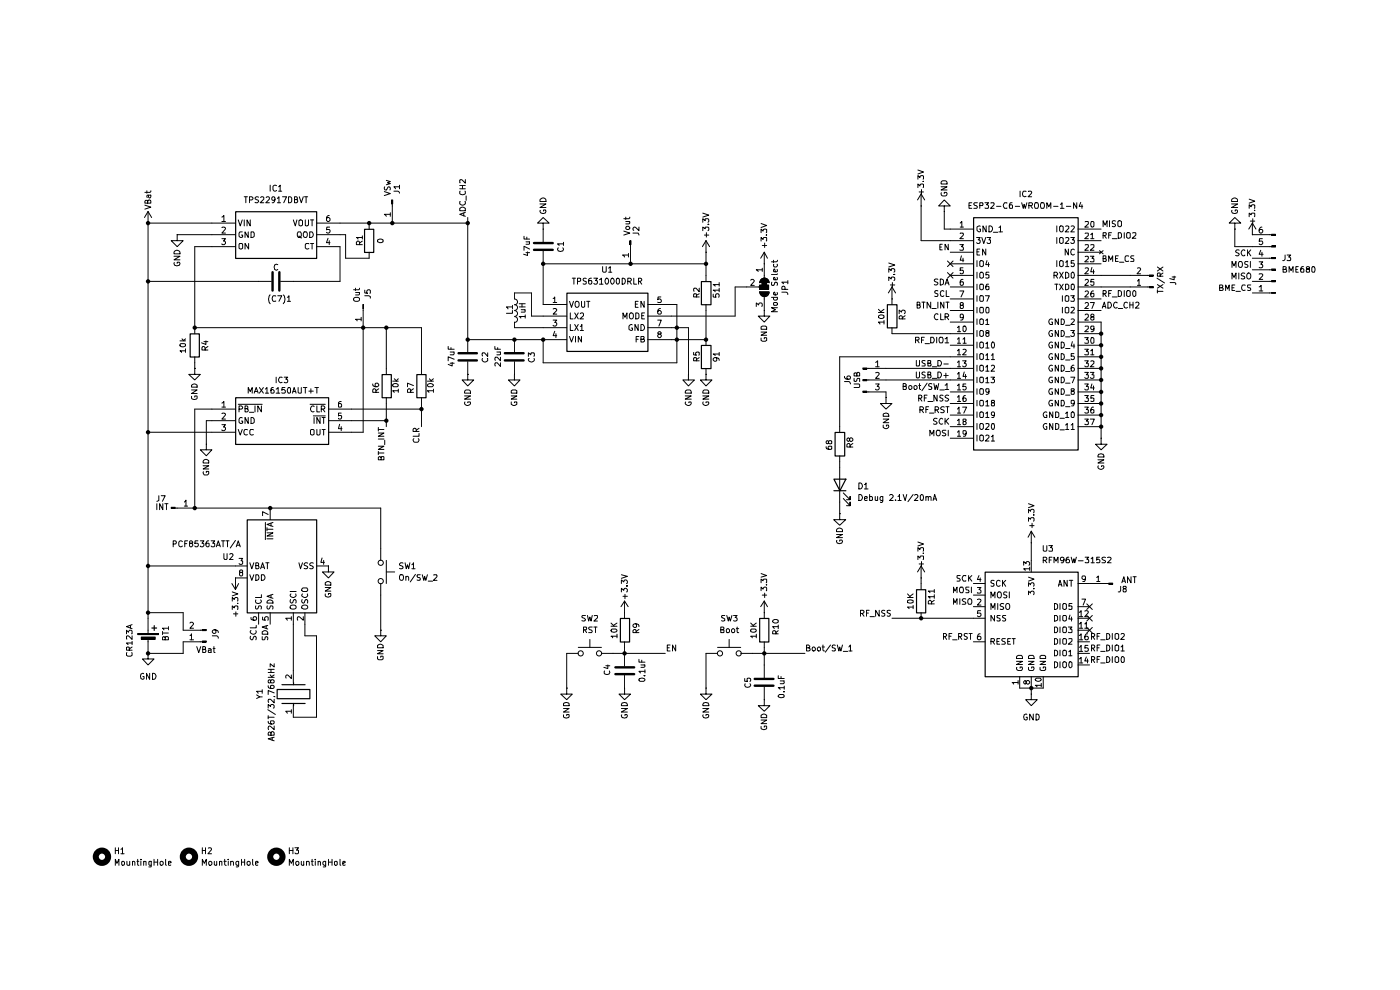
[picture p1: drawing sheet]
<svg xmlns="http://www.w3.org/2000/svg" width="297mm" height="210mm" viewBox="0 0 297 210" stroke-linecap="round" stroke-linejoin="round" font-family="sans-serif">
<g fill="none" stroke="#000" stroke-width=".25">
<path d="M50 44.9h17.2v9.9h-17.2zM77.3 48.6h2v4.9h-2zM148.8 59.7h2v4.9h-2zM206.5 46.2h22.2v49.3h-22.2zM40.3 70.8h2v4.9h-2zM81.1 79.5h1.9v4.9h-1.9zM88.4 79.5h2v4.9h-2zM120.3 62.2h17.2v12.3h-17.2zM148.8 73.3h2v4.9h-2zM188.3 64.6h2v5h-2zM50 84.4h19.7v9.9h-19.7zM177.2 91.7h2v5h-2z"/>
<path d="M52.4 110.3h14.8v19.7h-14.8zM176.9 101.6h2.5l-1.2 2.5zM176.9 104.1h2.5M29.2 134.5h4.4M32.2 133.2h1M32.7 132.7v1M131.6 131.2h2v5h-2zM161.2 131.2h1.9v5h-1.9zM194.4 125.1h2v4.9h-2zM209 121.4h19.7v22.1h-19.7zM58.8 146.3h6.9v1.9h-6.9zM59.8 149.2h4.9"/>
<path d="M59.8 145.2h4.9M62.3 144.8v.4M62.3 149.2v.5"/>
</g>
<g fill="none" stroke="#000" stroke-width=".21">
<path d="M57.3 39.3v1.3M58.7 39.4h-.1a.45 .45 0 0 0-.7 .1l.1 .8a.37 .37 0 0 0 .3 .3 .37 .37 0 0 0 .4-.2M59.1 39.6l.3-.3v1.3M81.6 39.6l-.1 .4 .2 .3h.3l.5-.7 .3 .3-.1 .4M82 38.3l.8 .2-.6 .3 .6 .1-.8 .3M84.7 39.6h-1.1l.3 .4M84.7 39.3v.7M97.5 39.4h1.2M98.1 39.4v.6M98.7 38.1v.8l-.8-.8-.4 .1 .1 .6M194.7 39.8v-.8l.5 .5 .2-.5 .5 .1-.1 .7M194.7 38v-.7l.5 .4 .2-.4h.5l-.1 .7"/>
<path d="M194.7 36.1l1.2 .4-1.2 .4M195.8 38.5h.1M199.6 39.6h1.3l-1.3 .7h1.3M199.7 38.5l.3-.1h.6l.3 .3v.3h-1.3zM30.7 43.5l1.3 .4-1.3 .5M31.2 40.5v.5M31.3 42.8l.3-.4 .4 .3v.4h-1.3l.2-.6 .4 .1v.5M31.4 47.3h.1M31.4 44.9v89.5M31.4 44.9l.8 1.2M31.4 44.9l-.8 1.2M31.4 47.3h18.6"/>
<path d="M31.4 59.7h26.2M31.5 41.4l.2 .6 .3-.3-.1-.3M32 41.4h-.8v.5M32 40.5l-.2 .3h-1.1M36.9 54.4h1.3l-1.3 .7h1.3M37 55.7l-.1 .1a.64 .64 0 0 0 .6 .6 .64 .64 0 0 0 .7-.5l-.2-.3h-.4v.3M37 53.3a.67 .67 0 0 1 .8-.2 .67 .67 0 0 1 .4 .7h-1.3zM37.6 49.8v1.3h1.3l-1.3 1.2-1.3-1.2h1.3M37.6 49.8h.1M37.6 49.8h12.4M47.1 46.1l.4-.4v1.3M47.1 48.3l.5-.1 .2 .2-.7 1h.7"/>
<path d="M47.1 50.6h.7l-.4 .5 .3 .1 .1 .4-.2 .3h-.4l-.1-.2M47.1 47h.7M50 52.3h-8.7v18.5M50.5 46.6l.5 1.3 .4-1.3M50.9 51.6h.4l.2 .2v.9l-.3 .1-.5-.1v-.9zM51.4 49.2h-.5l-.2 .2v.7a.52 .52 0 0 0 .8 .2v-.4h-.3M51.8 46.6v1.3M51.8 41.7h.7M52.2 41.7v1.3M52.7 49.2v1.2l-.7-1.2v1.2M52.7 51.6v1.2l-.7-1.2v1.2M52.9 42.4h.5l.3-.4-.3-.3h-.5v1.3"/>
<path d="M53.1 46.6v1.3l-.7-1.3v1.3M53.3 49.2h.5l.1 .2v.7l-.1 .2-.5 .1zM54.9 41.8l-.5-.1-.3 .3 .1 .2 .5 .2 .2 .3-.3 .3-.5-.1M55.3 41.9l.2-.2h.3l.2 .2v.3l-.8 .8h.8M56.5 41.9l.1-.2h.4l.1 .2v.3l-.7 .8h.7M58.3 42.2a.35 .35 0 0 1-.3 .3 .35 .35 0 0 1-.3-.3v-.4l.4-.1a.72 .72 0 0 1 .2 .8 .72 .72 0 0 1-.6 .5M58.8 42.1l.4-.4v1.3M58.8 43h.7M58.9 56.1l-.2-.1a.65 .65 0 0 0-.5 .7 .65 .65 0 0 0 .5 .6l.2-.2M59.1 40.6h.7M59.9 41.7h.9l-.6 1.3M61.2 41.7h.3l.4 .4v.6l-.4 .3h-.3z"/>
<path d="M62.2 46.6l.5 1.3 .3-1.3M62.5 42.3l.6-.1v-.3l-.2-.2h-.4v1.3l.6-.1 .1-.3-.3-.3M63.2 49.2h.6a.77 .77 0 0 1-.2 1.2l-.4-.1a.87 .87 0 0 1 0-1.1zM63.3 50.1h.3l.4 .4M63.4 46.8l.3-.2 .5 .2v.9l-.3 .2-.5-.2zM63.5 41.7l.4 1.3 .4-1.3M64.6 41.7h.7M64.8 46.6v1.2l.1 .1h.3l.2-.2v-1.1M64.9 41.7v1.3M65.5 51.7l-.6-.1-.1 .3v.7a.52 .52 0 0 0 .7 .1M65.7 49.2h.5a.66 .66 0 0 1 .2 .8 .66 .66 0 0 1-.7 .4zM65.9 51.6h.6"/>
<path d="M65.9 46.6h.6M66.2 46.6v1.3M66.2 51.6v1.2M67.1 49.8h6.2v5h5v-1.3M67.1 47.3h32.1M67.1 52.3h5v7.4h-12.6M69.6 50.5l-.3 1h.7M69.8 45.7a.55 .55 0 0 0-.5 .5v.5l.2 .3h.3l.2-.3v-.3l-.2-.3h-.3l-.2 .3M69.8 51.1v.8M69.9 48.2h-.6v.6l.5-.1 .2 .1v.4l-.2 .2-.5-.1M76.3 51.9l-.1-.7-.3-.1-.3 .3v.5h1.3M76.9 50.4h-1.3l.3 .3"/>
<path d="M76.9 51.1l-.6 .5M76.9 50v.7M78.3 47.3v1.3M80.1 50.9h.1a.94 .94 0 0 1 1.1 0l-.1 .4a.7 .7 0 0 1-1.1-.2zM81.5 40.6l1.3 .5-1.3 .4M82.8 45.5h-1.3l.5 .4M82.8 45.1v.8M83.1 42.4h.2v.9h-.2zM83.2 43.3v4M83.6 40.6h.8l.3 .4M97.5 44.2l.5-.3 .5 .1 .2 .2v.5h-1.2zM97.5 40h1.2"/>
<path d="M97.6 42.8l-.1 .5 .5 .2 .7-.2-.1-.5M97.6 40.6h-.1a.66 .66 0 0 0 .5 .7 .66 .66 0 0 0 .7-.2l-.1-.5M98.4 45.2v.6M98.7 45l-1.2 .5 1.2 .4M98.9 41.6v.9M99.2 46.1v28.7M111.2 50.1v.6h1.1M111.6 53.6h.7M111.6 51.3h.7M111.8 50.3v.4M111.9 53.4v.8l-.8-.3M112.3 51.3v.4l-.7 .1"/>
<path d="M112.3 52.8l-1.1-.6v.9M114.6 43.3h1.2l-1.2 .7h1.2M114.6 44.6a.61 .61 0 0 0 .3 .7 .61 .61 0 0 0 .8-.1l.1-.3-.1-.4h-.4v.3M114.6 42.2a.66 .66 0 0 1 .8-.2 .66 .66 0 0 1 .4 .8h-1.2zM115.2 47.3h1.3l-1.3-1.2-1.2 1.2h1.2v1.3M115.2 48.6h.1M115.2 48.6v2.7M115.2 53.3v11.3h5M115.2 56h34.6M118.4 52.6l-.1 .2a.65 .65 0 0 0 .6 .5 .65 .65 0 0 0 .6-.5l-.1-.2M119.5 51.7h-1.2l.3 .4M119.5 51.4v.7"/>
<path d="M121.4 59h.7M121.7 59v1.3M122.5 59.7h.5l.2-.2v-.4l-.7-.1v1.3M124.4 59.1l-.5-.1-.2 .3 .1 .2 .6 .3v.3l-.3 .2-.4-.1M125.5 59l-.6 .3v.8l.2 .2 .4-.1v-.7h-.5l-.1 .2M126 59h.7l-.4 .5h.4v.2v.5l-.5 .1-.2-.2M127.2 59.3l.4-.3v1.3M127.8 56.6v1l.2 .1h.4l.2-.1v-1M128.5 59.1a.61 .61 0 0 1 .7 .4 .61 .61 0 0 1-.3 .7 .6 .6 0 0 1-.6-.4 .6 .6 0 0 1 .2-.7zM129.1 56.9l.4-.3v1.1M129.1 57.7h.7M129.7 59.1l.2-.1a.67 .67 0 0 1 .4 .6 .67 .67 0 0 1-.4 .7l-.4-.5z"/>
<path d="M130.8 59.1l.3-.1 .3 .3v.7l-.3 .3a.77 .77 0 0 1-.3-1.2zM132 59a.64 .64 0 0 1 .7 .6 .64 .64 0 0 1-.7 .7zM132.3 49l1.3 .4-1.3 .5M132.8 47h.8M132.8 46.1v.5M132.8 48.1l.5-.1 .3 .3-.1 .3h-.7zM133.2 59.7h.5l.2-.3v-.3l-.7-.1v1.3M133.3 54.1h-1.2l.4 .4M133.3 53.8v.7M133.4 47l.2 .2-.2 .3h-.6M133.5 59.7l.4 .6M133.6 51.1h.3v.8h-.3z"/>
<path d="M133.6 46.1l-.2 .3h-1.1M133.8 51.9v4.1M134.3 49.4h1.1l.1 .5M134.4 59v1.3h.6M135.5 59.7h.4l.2-.3v-.3l-.6-.1v1.3M135.5 48.2v.7l-.8-.7-.4 .2 .1 .4M135.7 59.7l.4 .6M149.1 48.9v-.7l.5 .3 .1-.3h.5l.2 .1v.5l-.2 .1M149.1 47.2v-.8l.5 .4 .1-.4h.5l.2 .2v.4l-.2 .2M149.1 45.2l1.3 .4-1.3 .5M149.4 49.9h1M149.8 53.5h.1"/>
<path d="M149.8 51.1v8.6M149.8 51.1l-.8 1.2M149.8 51.1l.7 1.2M149.9 49.4v.9M150.2 47.6h.2M152.6 59.9v.8M159.3 59.4l.1-.1h.4l.2 .2-.7 1h.7M161.1 59.9h2M161.2 60a.99 .99 0 0 1 1-1 .99 .99 0 0 1 1 1M161.5 51.1v-.7l.4 .4 .1-.4h.6v.7M161.5 49.4v-.8l.4 .4 .2-.4 .5 .1v.7M161.5 47.4l1.1 .4-1.1 .5"/>
<path d="M161.6 59.9h1v.5h-1zM161.7 57.2h-1.3l.5 .4M161.7 56.9v.7M161.7 52.1h.9M162.1 56h.1M162.1 53.5v5.4M162.1 53.5l-.7 1.3M162.1 53.5l.7 1.3M162.2 51.6v.9M162.6 49.9h.1M163.7 59.9v.6h.5l.1-.6h.2l.4 .2-.1 .4M164.1 55.2v.5"/>
<path d="M164.2 56l-.1 .4 .2 .2h.4l.2-.2-.1-.4M164.8 58.8v.5h-.6v-.5h.1l.2 .5M164.8 57.1v.6h-.6v-.6h.1l.2 .6M164.9 58.1l-.1 .1h-1.1M164.9 55.2l-.2 .3h-1M167.1 59.9h-1.2l.3 .3M167.1 59.5v.7M188.5 59.5v-.7l.6 .4v-.4h.6l.1 .5-.1 .2M188.5 57.7v-.7l.6 .4v-.3h.6l.1 .5-.1 .1M188.5 55.8l1.3 .4-1.3 .4M189.3 59.9v1M189.7 58.2h.1"/>
<path d="M195 40.7h.9M195.4 43.7h.1M195.4 41.1v10h11.1M195.4 41.1l-.8 1.3M195.4 41.1l.8 1.3M195.5 40.2v.9M199 59.3h-.7v.4l.5 .2 .2 .3-.3 .2h-.5M199.4 52.4h.3M199.5 59.2l.6 .2v.7l-.4 .3h-.2zM199.7 40.9v.5l.3 .2h.6l.2-.2 .1-.3-.2-.3h-.4v.3M199.9 51.8h-.5v1.2h.5M200.3 43.7h1.3l-1.3-1.3-1.2 1.3h1.2v1.2"/>
<path d="M200.3 44.9h.1M200.3 44.9v3.7h6.2M201 57.8l1.2 1.2M201 55.4l1.2 1.2M201.2 51.8v1.2l-.7-1.2v1.2M201.6 53.5h4.9M201.6 56h4.9M201.6 58.4h4.9M202.2 57.8l-1.2 1.2M202.2 55.4l-1.2 1.2M203.6 51.9h.8l-.4 .4 .4 .3-.1 .5-.7-.1M203.7 47.3l.3-.3v1.2"/>
<path d="M203.7 49.5l.6-.1 .1 .4-.8 .8h.8M203.7 48.2h.7M204 54.3l-.3 .9h.8M204.3 56.8h-.6v.6l.6-.1v.7l-.4 .1-.2-.2M204.3 59.3h-.4l-.2 .3v.8l.2 .1 .4-.1v-.6h-.5l-.1 .1M204.3 54.8v.7M205.6 43.6h.4M206.2 43h-.6v1.2h.6M207.2 50.4h.7l-.4 .5h.4v.2v.5h-.6l-.1-.1M207.3 55.3v1.3M207.3 57.7v1.3M207.3 53.4h.4"/>
<path d="M207.3 43h-.5l-.2 .2 .2 .4h.3l.2 .3-.1 .3h-.6M207.9 52.8h-.6v1.3h.6M207.9 55.5l.2-.2 .5 .2v.9l-.2 .2-.5-.2zM207.9 58l.2-.3h.3l.2 .3v.8l-.2 .2-.5-.2zM207.9 43.6h.5v-.6h-.5v1.2M207.9 48l-.2-.1-.4 .3v.6l.4 .4 .3-.2v-.4h-.2M208.3 50.4l.4 1.2 .4-1.2M209 43h.7l-.4 .4 .4 .3-.1 .5-.6-.1M209.1 52.8v1.3l-.7-1.3v1.3M209.2 47.9v1.3l-.7-1.3v1.3M209.4 50.4h.7l-.3 .5 .3 .1v.5l-.1 .1h-.5l-.1-.1M209.4 55.3l-.3 .8h.8"/>
<path d="M209.7 55.7v.9M209.8 47.9a.65 .65 0 0 1 .8 .7 .65 .65 0 0 1-.8 .6zM209.8 57.7h-.6l-.1 .6h.7v.6h-.7M210.2 43.1l.6-.1 .1 .3-.8 .9h.8M210.7 49.3h1M211.4 43.8h.9M211.9 48.3l.4-.4v1.3M211.9 49.2h.8M213.6 43.1l-.5-.1-.3 .5 .3 .7 .5-.1M214.7 43l-.4 .1-.2 .8 .1 .3 .6-.1v-.5l-.2-.2h-.2l-.3 .3M215.4 43.8h.9M216.4 40.6v1.1"/>
<path d="M216.7 43l.4 1.2 .2-.9 .2 .9 .3-1.2M217.7 40.6h-.5a.61 .61 0 0 0-.3 .7 .61 .61 0 0 0 .8 .4M218.2 40.6h.5l.2 .3-.8 .8h.8M218.3 43.6h.6l.1-.4-.1-.2h-.6v1.2M218.6 43.6l.4 .6M219.6 43h.5l.1 .2 .1 .6-.2 .4h-.5l-.1-.2v-.6zM220.9 43h.5l.1 .2 .1 .6-.2 .4h-.5l-.1-.2-.1-.6zM222.1 44.2v-1.2l.4 .9 .4-.9v1.2M223.5 43.8h.9M223.6 58.4l.7-.1 .1-.3-.3-.3h-.5v1.3M223.9 58.4l.5 .6M224.2 47.9v1.3"/>
<path d="M224.2 50.4v1.2M224.2 55.3v1.3M224.8 48.1l.2-.2 .5 .2v.8l-.2 .3h-.3l-.2-.3zM224.8 50.5l.2-.1 .5 .1v1l-.2 .1-.5-.1zM224.8 55.5l.2-.2 .5 .2v.9l-.2 .2-.5-.2zM224.8 57.7l.7 1.3M225 43.3l.3-.3v1.2M225 44.2h.7M225.5 57.7l-.7 1.3M226.1 48h.6v.4l-.7 .8h.7M226.1 50.5h.6v.4l-.7 .7h.7M226.1 55.6l.3-.3v1.3"/>
<path d="M226.1 57.7h.2l.4 .4v.7l-.4 .2h-.2zM226.1 56.6h.6M226.2 43.8h1M226.6 52.8v1.3l-.6-1.3v1.3M227.2 50.4h.7l-.4 .5h.3l.1 .2-.1 .5h-.5l-.1-.1M227.2 48l.5-.1 .2 .4-.7 .9h.7M227.5 57.7a.75 .75 0 0 1 .2 1.3l-.5-.2v-.8zM227.8 55.3h-.6v.6l.5-.1 .2 .2-.1 .5-.4 .1-.2-.2M227.9 53l-.2-.2a.65 .65 0 0 0-.6 .7 .65 .65 0 0 0 .6 .6l.2-.2M228.4 43v1.2l-.7-1.2v1.2M228.7 48.6h4.9M228.7 51.1h4.9"/>
<path d="M228.7 53.5h4.9M228.7 56h4.9M228.7 58.4h15.1M229.3 42.9l-.4 .9h.8M229.5 43.4v.8M230.2 47.1l.6-.1 .1 .5-.8 .7h.8M230.2 49.5l.6-.1 .1 .6-.8 .6h.8M230.2 52l.6-.1 .1 .5-.8 .7h.8M230.2 54.4h.7v.5l-.8 .6h.8M230.2 56.9h.7v.4l-.8 .8h.8M230.2 59.4l.2-.1h.3l.2 .1v.4l-.8 .7h.8M231.3 54.4h.8l-.5 .4 .5 .1v.6h-.8"/>
<path d="M231.4 49.8l.3-.4v1.2M231.4 52l.6-.1 .1 .5-.8 .7h.8M231.4 50.6h.7M231.5 47.1l.4-.1 .2 .2v.7a.35 .35 0 0 1-.5 .3 .35 .35 0 0 1-.2-.5zM231.6 56.7l-.2 1h.8M232 57.2v.9M232.1 59.3h-.6l-.1 .6 .6-.1 .1 .6-.3 .1-.4-.1M233.3 53.2l.7 .6M234 54.9h.4l.2-.2-.1-.4h-.5v1.2h.6l.1-.5-.3-.1M234 48.1v-1.3l.4 .9 .5-.9v1.3M234 50l.6-.1v-.5h-.6v1.1M234 53.2l-.7 .6"/>
<path d="M234.3 50l.4 .5M235.2 55.5v-1.2l.4 .8 .4-.8v1.2M235.2 49.9h.4M235.4 46.8v1.3M235.8 49.4h-.6v1.1M236 50.6h1M236.6 46.9l-.5-.1-.1 .2v.3l.6 .4-.2 .4-.4-.1M236.6 54.9h.5M237.1 47l.3-.2 .5 .2v.9l-.2 .2-.6-.2zM237.2 54.3h-.6v1.2h.6M237.2 49.4h.5l.2 .2v.7l-.2 .2h-.5zM237.5 55.6h.9"/>
<path d="M238.5 49.4v1.1M239 49.5l.2-.1h.4l.2 .1v.9l-.3 .1-.5-.1zM239.4 54.4l-.6-.1-.1 .2v.7l.1 .3 .6-.1M240.3 49.4h.6l.1 .5-.8 .6h.8M240.5 54.3h-.5l-.1 .2 .2 .4 .4 .1v.4l-.6 .1M241.3 59.6l.3-.3v1.2M241.3 56.9l.4-.1 .3 .3-.8 1h.8M243.8 58.3h.9v.3h-.9zM245.4 59l1.7 1M245.5 56.6l1.2 .9M246.1 58.6v-.6l-.5-.1-.1 .7h1.2M246.7 57.9l-.6 .4"/>
<path d="M246.7 56.6l-1.2 .9M248.2 59.9h1.1l.1 .5M248.7 58.8h.7M249.1 58.6v.7l-.9-.2M261.3 43.3h1.2l-1.2 .7h1.2M261.4 59.2v-1.3l.4 .9 .4-.9v1.3M261.4 56.7v-1.2l.4 .9 .4-.9v1.2M261.4 44.6l-.1 .1a.64 .64 0 0 0 .6 .6 .64 .64 0 0 0 .6-.5l-.1-.3h-.4v.3M261.4 42.2a.66 .66 0 0 1 .8-.2 .66 .66 0 0 1 .3 .8h-1.2zM262 47.3h1.2l-1.2-1.2-1.2 1.2h1.2v1.3M262 48.6h.1M262 48.6v3.7h7.7"/>
<path d="M262.8 55.6l.5-.1a.86 .86 0 0 1 0 1.2 .46 .46 0 0 1-.6-.4zM262.8 57.9v1.3M262.9 53.1l-.5-.1-.3 .3 .1 .2 .7 .4-.3 .4-.5-.1M264.1 53.2l-.2-.2a.64 .64 0 0 0-.6 .6 .64 .64 0 0 0 .6 .7l.2-.2M264.1 58l-.5-.1-.3 .3 .2 .3 .5 .2v.4h-.7M264.7 58l.3-.1a.73 .73 0 0 1 0 1.3l-.3-.1a.87 .87 0 0 1 0-1.1zM264.7 53v1.3M264.7 55.5h-.5l-.1 .1v.4l.6 .4-.2 .3-.4-.1M264.8 53.5l.5 .8M265 46v-.8l.4 .3 .2-.3h.5v.8M265 44.2v-.8l.4 .5 .3-.5 .5 .1-.1 .7M265 42.2l1.2 .5-1.2 .4"/>
<path d="M265.3 55.5v1.2M265.3 46.9h.9M265.3 53l-.6 .8M265.7 49.8h.1M265.7 49.8h4M265.7 59.7h4M265.7 47.3l-.8 1.3M265.7 47.3v2.5M265.7 47.3l.7 1.3M265.7 54.8h4M265.7 57.2h4M265.8 46.4v.9"/>
<path d="M266.1 44.6h.1M267.1 58.2l.6-.1 .2 .1-.1 .4-.7 .7h.8M267.1 55.5h.8l-.4 .5 .3 .1v.6h-.7M267.5 53.1l-.4 .8h.9M267.7 48.2a.55 .55 0 0 0-.6 .5v.5l.3 .2h.2l.3-.2v-.4l-.2-.1h-.4l-.2 .1M267.7 53.5v.9M267.8 50.6h-.6l-.1 .6 .6-.1 .2 .5-.3 .3-.5-.2M269.7 49.7h.9v.3h-.9zM269.7 52.2h.9v.2h-.9zM269.7 54.6h.9v.3h-.9zM269.7 57.1h.9v.2h-.9zM269.7 59.5h.9v.3h-.9z"/>
<path d="M272.2 57.1h.6v-.5h-.6v1.1h.6l.2-.3-.4-.3M272.6 54.1v.8l-.2 .4h-.3M273 54.1h.8l-.4 .4 .4 .3-.1 .5-.7-.1M273.5 57.7v-1.1l.4 .8 .4-.8v1.1M274.9 57.1h.3M275.4 56.6h-.5v1.1h.5M276.5 56.6h-.4l-.2 1 .1 .1h.6v-.6l-.2-.1h-.2l-.3 .2M277.4 57.1l-.3-.3a.42 .42 0 0 1 .7-.2v.4l-.6 .1v.6h.6v-.6h-.3M278.4 56.6h.3a.86 .86 0 0 1 .1 1.1h-.3l-.2-.1zM38.2 73.1l.2-.2h.7l.3 .2-.1 .3a.94 .94 0 0 1-1.1 0zM38.2 72.3h1.2M38.6 71.9l.4 .4"/>
<path d="M39.4 74.4h-1.2l.3 .4M39.4 74v.8M39.4 71.9l-.5 .3M41.3 78.1v1.3h-1.3l1.3 1.2 1.2-1.2h-1.2M41.3 78.1h.1M41.3 69.5h48.1v9.9M41.3 75.7v2.4M43.3 72.5h.8M43.5 74.2v-.5l-.2-.2-.4 .1-.1 .6h1.3M43.7 72.3v.8l-.9-.4M44.1 73.5l-.6 .4M57.3 62.6a1.44 1.44 0 0 0 0 1.8"/>
<path d="M58.5 62.8l-.1-.1a.66 .66 0 0 0-.6 .5 .66 .66 0 0 0 .2 .7l.5-.1M58.9 62.7h.9l-.6 1.2M60.1 62.6a1.42 1.42 0 0 1 0 1.8M61 63.1l.3-.4v1.2M61 63.9h.6M75.2 63.2a.9 .9 0 0 1 1.1 .1 .46 .46 0 0 1-.4 .6h-.5a.46 .46 0 0 1-.4-.6zM75.4 62.1h.9M75.4 61.1v.5M76.1 62.1l.2 .1-.2 .4h-.7M76.3 61.1l-.2 .4h-1.1M76.6 67.7h-1.2l.4 .4M76.6 67.3v.8"/>
<path d="M77 64.6h.1v.8h-.1zM77 65.4v26.3h-7.3M77.4 62.7h.8l.4 .2v.3M77.4 61.5v.6l.6 .1-.2-.1v-.4l.3-.2h.3l.2 .1-.1 .6M82 69.5v9.9M95.1 73.5v.6h1.2M95.5 77h.8M95.5 74.7h.8M95.7 73.7v.4M95.9 76.9v.7l-.8-.3M96.3 74.7v.3l-.1 .3h-.7M96.3 76.2l-1.2-.5v.8"/>
<path d="M99.2 79.4v1.2h1.3l-1.3 1.3-1.2-1.3h1.2M99.2 79.4h.1M99.2 76.7v2.7M99.2 72h21M102.4 76a.61 .61 0 0 0 .3 .8 .61 .61 0 0 0 .8-.3l-.1-.5M103.5 74.8v.8l-.7-.8h-.4v.7M105 73.5v.6h1.2M105.4 74.7h.8M105.6 73.7v.4M106.1 74.7l.1 .5-.8 .1M106.2 77v.7l-.7-.7h-.4v.6M106.2 75.8v.7l-.7-.7h-.4v.7"/>
<path d="M108.7 65.9v.6h-1.3M108.7 65.1h-1.3l.4 .4M108.7 64.8v.7M109.1 79.4v1.2h1.2l-1.2 1.3-1.2-1.3h1.2M109.1 79.4h.1M109.1 63.4v-1.3h3.7v5h7.4M109.1 68.3v1.2h11.1M109.1 72v2.8M109.1 76.7v2.7M109.2 67.2a.61 .61 0 0 1 .6 .6 .61 .61 0 0 1-.6 .6M109.2 64.6a.64 .64 0 0 1 .6 .7 .64 .64 0 0 1-.6 .6 .61 .61 0 0 1 .6 .6 .61 .61 0 0 1-.6 .6M109.2 63.4a.61 .61 0 0 1 .6 .6 .61 .61 0 0 1-.6 .7"/>
<path d="M110.1 65.1h1.3M110.1 64.4h1.3M110.6 65.7h.8M110.7 64.4v.7M111.2 65.7l.2 .2-.1 .3h-.7M111.4 67.1h-1.3l.4 .4M111.4 66.8v.7M112.1 75.6v-.8l.5 .5 .1-.5h.6v.8M112.3 76l-.2 .2a.6 .6 0 0 0 .7 .6 .6 .6 0 0 0 .5-.8M117.3 63.3l.4-.3v1.2M117.3 65.5l.6-.1 .2 .3-.8 .9h.8M117.3 67.9h.8l-.4 .5 .4 .2v.3l-.2 .3h-.4l-.2-.2"/>
<path d="M117.3 64.2h.8M117.7 70.3l-.4 .9h.8M117.9 70.8v.8M120.8 63.9l.4 1.3 .5-1.3M120.8 71.4l.4 1.2 .5-1.2M121 66.4v1.2h.6M121 68.8v1.3h.6M121.9 66.4l.8 1.2M121.9 68.8l.8 1.3M122.1 71.4v1.2M122.3 63.9a.46 .46 0 0 1 .5 .4v.5a.46 .46 0 0 1-.5 .4 .86 .86 0 0 1 0-1.3zM122.7 66.4l-.8 1.2"/>
<path d="M122.7 68.8l-.8 1.3M123.1 66.5l.2-.1h.3l.2 .1v.5l-.8 .6h.8M123.1 69.3l.3-.5v1.3M123.1 70.1h.7M123.4 63.9v1l.2 .3 .4-.2v-1.1M123.4 71.4v1.2l-.7-1.2v1.2M124.5 63.9h.6M124.8 63.9v1.3M127.2 60.3h.7M132.2 67.6v-1.2l.4 .9 .4-.9v1.2M133.7 66.5l.3-.1 .4 .4-.1 .7-.3 .1h-.3l-.2-.4zM134.1 68.9l-.2-.1-.5 .4 .1 .7 .4 .2 .3-.1v-.4h-.3"/>
<path d="M134.8 64.5h.4M134.9 66.4h.3l.3 .3v.6l-.3 .3h-.3zM135 72h.4M135.4 63.9h-.6v1.3h.6M135.4 68.8v1.3l-.7-1.3v1.3M135.5 71.4h-.5v1.2M136 68.8a.65 .65 0 0 1 .7 .7 .65 .65 0 0 1-.7 .6zM136 72l.6-.1v-.5h-.6v1.2l.6-.1 .1-.4-.3-.1M136.1 67h.5M136.6 63.9v1.3l-.6-1.3v1.3M136.7 66.4h-.6v1.2h.6M137.4 64.6h6.2v12.4h-28.4v-5"/>
<path d="M137.4 69.5h8.6v9.9M137.4 72h12.4M139.5 67.9h.8l-.5 1.3M139.8 70.9l-.3-.2 .3-.3h.2l.3 .2-.2 .3h-.3l-.3 .2v.3l.3 .2h.2l.3-.2v-.3l-.3-.2M140.1 65.4a.55 .55 0 0 0-.6 .6v.5l.2 .1h.4l.2-.1v-.4l-.3-.2h-.2l-.3 .2M140.2 63h-.6l-.1 .6 .5-.2 .3 .3v.3l-.2 .2-.6-.1M146 79.4v1.2h-1.1l1.1 1.3 1.3-1.3h-1.3M146 79.4h.1M147.1 74.8v.5l.6 .1-.1-.2 .1-.4h.6l-.1 .6M147.7 76.5v-.6h-.5l-.1 .6h1.2M147.7 63v-.6l-.5-.1-.1 .7h1.2M148.3 61.1v.8l-.6-.8h-.5v.7"/>
<path d="M148.3 75.9l-.6 .4M148.3 62.3l-.6 .4M149.8 79.4v1.2h1.2l-1.2 1.3-1.2-1.3h1.2M149.8 79.4h.1M149.8 64.6v8.6M149.8 78.1v1.3M151.3 62.4v.6l.6 .1a.45 .45 0 0 1 0-.6 .45 .45 0 0 1 .6-.1v.7M151.9 75.9l.2 .1v.5l-.2 .1h-.3l-.3-.2v-.3a.92 .92 0 0 1 1.2-.1l.1 .5M152.6 75.1h-1.3l.4 .3M152.6 61.5h-1.3l.4 .4M152.6 60.4h-1.3l.4 .3M152.6 61.1v.8"/>
<path d="M152.6 74.8v.6M160.4 65v-.7l.5 .4 .1-.4h.6v.7M161.1 60.4h2v1h-2zM161.1 60.9h-5.1v6.2h-18.6M161.1 61.9h2M161.2 61.9a.99 .99 0 0 0 1 1 .99 .99 0 0 0 1-1M161.5 71.7v.5l.2 .2h.7l.2-.2v-.6h-.5v.3M161.5 70.4h1.1l-1.1 .7h1.1M161.5 69.3l.2-.1h.7l.2 .1v.5h-1.1zM162.1 65.9v1.2h1.2l-1.2 1.2-1.2-1.2h1.2M162.1 65.9h.1M162.1 62.9v3"/>
<path d="M163.7 63.1h1.2M164.2 64.2h.6l.1 .1-.1 .4-.6 .1zM164.2 63.1a.36 .36 0 0 0 .1 .6l.5-.1v-.5M164.8 62.1l.1 .3-.2 .2h-.4l-.2-.5 .2-.1 .2 .6M164.9 65.3h-1.2l.8 .4-.8 .4h1.2M165.9 62h.9l.2 .1 .1 .4M166.5 61.4v-.6h-.6v.6h1.2M179.2 79.8v.3l.3 .3 .8-.1a.36 .36 0 0 0-.1-.5h-.3a.35 .35 0 0 0-.3 .3 .35 .35 0 0 0 .3 .3M181.8 79.3l.1-.3 .5 .2v.6h-1.2v-.6h.5l.1 .6M183 78.1h.9v.2h-.9zM183.9 78.1h22.6M185.8 76.9l.4-.4v1.3"/>
<path d="M185.8 79.1l.5-.1 .2 .2-.7 1.1h.7M185.8 77.8h.7M186.3 66.3h1.2M186.3 65.6l.7 .7M186.4 67a.94 .94 0 0 1 1.1 0l-.1 .4a.66 .66 0 0 1-1.1-.3zM187.5 68.3h-1.2l.4 .4M187.5 68v.7M187.5 65.6l-.6 .5M188.9 60.4h.9M189.2 63.4h.1M189.2 60.9v3.7M189.2 69.5v1.3h17.3"/>
<path d="M189.2 60.9l-.7 1.2M189.2 60.9l.8 1.2M190.8 66.5v-.7l.5 .4v-.3h.6l.1 .5-.1 .1M191.4 67.6l-.1-.5h-.5v.5h1.2M192 67l-.6 .4M194.2 72.1h.6l.2-.4-.2-.2h-.6v1.2M194.4 76.5l.1 1.1h.5l.1-.1v-1M194.4 78.9v1.1l.2 .2h.2l.3-.3v-1M194.6 64.7l.6-.1v-.3l-.2-.2h-.4v1.3l.6-.1v-.4l-.2-.2M194.6 72.1l.4 .6M195.5 72.1h.4M195.6 64.1h.7"/>
<path d="M195.9 64.1v1.3M196.1 71.5h-.6v1.2M196.3 76.5h-.5l-.2 .2 .2 .3 .5 .2v.4h-.7M196.3 79h-.6a.57 .57 0 0 0 .6 .7v.3l-.2 .2-.5-.1M196.3 72.9h.9M196.8 77h.5l.1-.1v-.4h-.6v1.1h.6l.1-.3-.2-.3M196.8 79.5l.6-.1v-.4l-.6-.1v1.3l.6-.1 .1-.3-.2-.3M197.4 71.5h.5l.2 .3 .1 .4-.3 .5h-.5zM197.4 64.1v1.3l-.7-1.3v1.3M197.7 65.4h.9M197.8 77.8h.9M198.7 71.5v1.2"/>
<path d="M199 66.7l-.2-.2a.6 .6 0 0 0-.6 .7 .6 .6 0 0 0 .8 .5M199 76.5a.66 .66 0 0 1 .7 .3 .66 .66 0 0 1-.2 .8h-.5zM199 61.7l-.5-.1-.2 .3 .1 .2 .6 .3v.3l-.2 .2-.5-.1M199 78.9a.65 .65 0 0 1 .7 .6 .65 .65 0 0 1-.7 .7zM199 64.1v1.3M199.4 71.5h.5a1.05 1.05 0 0 1 0 1.2h-.5a1.05 1.05 0 0 1 0-1.2zM199.6 66.5v1.3h.5M200.2 64.1v1.3l-.6-1.3v1.3M200.2 61.8l-.2-.2a.65 .65 0 0 0-.5 .7 .65 .65 0 0 0 .5 .6l.2-.2M200.2 77.2h1M200.2 79.7h1M200.5 71.9l.4-.4v1.2"/>
<path d="M200.5 67.2l.7-.1v-.3l-.2-.3h-.5v1.3M200.5 60.4l.4-1.2 .4 1.2M200.5 72.7h.7M200.7 64.1h.6M200.7 60h.5M200.7 79.2v1M200.7 61.6v1.3h.6M200.8 67.2l.4 .6M201 64.1v1.3M201.6 60.9h4.9M201.6 73.2h4.9M201.6 63.4h4.9"/>
<path d="M201.6 65.9h4.9M201.6 68.3h4.9M203.1 69.5l.4-.3v1.2M203.1 72l.4-.4v1.2M203.1 74.4l.4-.3v1.2M203.1 76.9l.4-.4v1.3M203.1 79.3l.4-.3v1.3M203.1 77.8h.7M203.1 70.4h.7M203.1 72.8h.7M203.1 75.3h.7M203.6 61.7h.9l-.6 1.3"/>
<path d="M203.9 64.8l-.2-.5 .2-.1 .4 .1v.4l-.6 .2v.5h.2h.2l.3-.2-.1-.4h-.2M204.2 76.5h.8l-.4 .5 .4 .2v.4l-.3 .2h-.3l-.2-.2M204.3 69.3l.2-.1 .3 .1a.66 .66 0 0 1-.2 1.1l-.3-.3zM204.3 72l.3-.4v1.2M204.3 74.2l.4-.1 .3 .3-.8 .9h.8M204.3 72.8h.7M204.4 67.2l-.1 .2h-.5l-.1-.6 .4-.2 .3 .3-.2 .9-.4 .1M204.6 78.9l-.3 .9h.8M204.8 79.4v.9M206.5 75.7h-28.4v16M207.3 60.3v1.2M207.3 62.7v1.2"/>
<path d="M207.3 65.2v1.2M207.3 67.6v1.2M207.3 70.1v1.3M207.3 72.6v1.2M207.3 75v1.3M207.3 77.5v1.2M207.9 70.3l.2-.2 .5 .2v.9l-.2 .2-.5-.2zM207.9 72.7l.2-.1 .5 .1v1l-.2 .1-.5-.1zM207.9 75.2l.2-.2 .5 .2v.9l-.2 .2-.5-.2zM207.9 77.6l.2-.1 .5 .1v1l-.2 .1-.5-.1zM207.9 60.4l.1-.1h.4l.2 .1v.9l-.2 .2-.5-.2zM207.9 62.9l.1-.2h.4l.2 .2v.9l-.2 .1h-.4l-.1-.1z"/>
<path d="M207.9 65.4l.1-.2h.4l.2 .2v.8l-.2 .2h-.4l-.1-.2zM207.9 67.8l.2-.2 .5 .2v.9l-.2 .1h-.4l-.1-.1zM209 62.7h.9l-.5 1.2M209.1 72.9l.4-.3v1.2M209.1 75.4l.4-.4v1.3M209.1 77.9l.4-.4v1.2M209.1 68l.4-.4v1.2M209.1 73.8h.7M209.1 76.3h.7M209.1 78.7h.7M209.1 68.8h.7M209.3 65.2h.3l.2 .2v.8l-.2 .2-.4-.1-.1-.7z"/>
<path d="M209.4 70.6h-.2l-.1-.2a.42 .42 0 0 1 .7-.2v.3l-.4 .1-.3 .3v.2l.3 .3 .4-.2v-.4l-.3-.2M209.7 60.3l-.4 .1-.2 .8a.42 .42 0 0 0 .7 .2l-.1-.6a.36 .36 0 0 0-.6 .2M210.3 75.4l.3-.4v1.3M210.3 77.6l.4-.1 .3 .4-.8 .8h.8M210.3 76.3h.7M210.6 72.6a.68 .68 0 0 1 .4 .6 .68 .68 0 0 1-.4 .6l-.3-.5 .1-.6zM223.3 67.7a.61 .61 0 0 0-.8 .3 .61 .61 0 0 0 .3 .8h.5v-.5h-.2M223.3 70.2l-.2-.1a.64 .64 0 0 0-.6 .6 .64 .64 0 0 0 .6 .7l.2-.1v-.5h-.2M223.3 72.6h-.2a.64 .64 0 0 0-.6 .6 .64 .64 0 0 0 .6 .6l.2-.1v-.5h-.2M223.3 75.1l-.2-.1a.6 .6 0 0 0-.6 .7 .6 .6 0 0 0 .8 .5v-.4h-.2M223.3 77.6l-.2-.1a.6 .6 0 0 0-.6 .7 .6 .6 0 0 0 .8 .5v-.5h-.2M223.8 60.3h.6"/>
<path d="M224.1 60.3v1.2M224.5 67.6v1.2l-.6-1.2v1.2M224.5 70.1v1.3l-.6-1.3v1.3M224.5 72.6v1.2l-.6-1.2v1.2M224.5 75v1.3l-.6-1.3v1.3M224.5 77.5v1.2l-.6-1.2v1.2M224.8 60.3l.7 1.2M225.1 67.6a.66 .66 0 0 1 .7 .5 .66 .66 0 0 1-.3 .7h-.4zM225.1 70.1a.64 .64 0 0 1 .7 .6 .64 .64 0 0 1-.7 .7zM225.1 72.6a.64 .64 0 0 1 .7 .6 .64 .64 0 0 1-.7 .6zM225.1 75a.64 .64 0 0 1 .7 .6 .64 .64 0 0 1-.7 .7zM225.1 77.5a.64 .64 0 0 1 .7 .6 .64 .64 0 0 1-.7 .6z"/>
<path d="M225.4 62.7v1.2M225.4 65.2v1.2M225.5 60.3l-.7 1.2M226 62.9l.1-.2h.5l.1 .2v.9l-.1 .1h-.5l-.1-.1zM226 65.4l.1-.2h.5l.1 .2v.8l-.1 .2h-.5l-.1-.2zM226.1 60.3h.4l.2 .2v.7l-.4 .3h-.2zM226.1 69h.9M226.1 71.5h.9M226.1 73.9h.9M226.1 76.4h.9M226.1 78.8h.9M227.2 62.7h.7l-.4 .5 .4 .2-.1 .5-.6-.1"/>
<path d="M227.2 70.1h.7l-.4 .5h.3l.1 .2-.1 .5-.5 .1-.1-.2M227.2 60.4l.2-.1h.3a.86 .86 0 0 1 0 1.2l-.5-.3zM227.2 65.3l.6-.1 .1 .3-.7 .9h.7M227.2 67.7l.5-.1 .2 .4-.7 .8h.7M227.5 72.5l-.3 .9h.8M227.8 75h-.6v.6l.5-.1 .2 .3-.1 .4-.4 .1-.2-.2M227.8 77.5h-.2l-.4 .3 .1 .9a.36 .36 0 0 0 .6-.2v-.3a.35 .35 0 0 0-.3-.2 .35 .35 0 0 0-.4 .2M227.8 73v.8M228.7 60.9h15.1M228.7 70.8h4.9M228.7 73.2h4.9M228.7 75.7h4.9"/>
<path d="M228.7 78.1h4.9M228.7 63.4h4.9M228.7 65.9h4.9M228.7 68.3h4.9v24.7M230.1 71.6h.8l-.4 .4 .4 .2v.5h-.8M230.1 74.1h.8l-.4 .4 .4 .2v.5h-.8M230.1 76.5h.8l-.4 .5 .4 .1v.5l-.2 .2h-.4l-.2-.2M230.1 79h.8l-.4 .5 .4 .1v.5l-.2 .2h-.4l-.2-.2M230.2 61.9l.2-.2h.3l.2 .2v.3l-.8 .8h.8M230.2 64.3l.2-.1h.3l.2 .1v.5l-.8 .6h.8M230.2 66.8l.2-.2h.3l.2 .2v.4l-.8 .7h.8M230.2 69.3l.6-.1 .1 .5-.8 .7h.8"/>
<path d="M231.3 64.2h.9l-.6 1.2M231.3 79h.8l-.5 .5 .5 .1v.5l-.3 .2h-.3l-.2-.2M231.4 74.4l.3-.3v1.2M231.4 76.6h.7v.4l-.8 .8h.8M231.4 75.3h.7M231.5 71.7l.4-.1 .2 .3v.7l-.2 .2-.4-.1zM231.6 67.2l-.1-.1a.34 .34 0 0 1 .1-.4 .34 .34 0 0 1 .5 .1l-.1 .3-.5 .1-.1 .4a.42 .42 0 0 0 .7 .2v-.5l-.3-.1M232 61.7h-.3a.93 .93 0 0 0-.2 1.2l.3 .1 .3-.2v-.5l-.6-.1-.1 .3M232.1 69.7l-.3 .2-.3-.1v-.6l.6 .1v.8l-.6 .3M233.8 65.4l.5-1.3 .3 1.3M233.9 65h.6M234 62.3l.6-.1v-.5l-.6-.1v1.3"/>
<path d="M234.3 62.3l.4 .6M235 64.1a.65 .65 0 0 1 .8 .6 .65 .65 0 0 1-.8 .7zM235.2 62.2h.4M235.8 61.6h-.6v1.3M236 63h1M237 64.3l-.3-.2a.61 .61 0 0 0-.5 .7 .61 .61 0 0 0 .8 .5v-.1M237.2 61.6a.52 .52 0 0 1 .7 .4v.6a.52 .52 0 0 1-.7 .3zM237.2 65.4h1M238.5 61.6v1.3M239 61.8l.3-.2 .5 .2v.9l-.3 .2-.5-.2zM239.2 64.3l-.3-.2a.65 .65 0 0 0-.5 .6 .65 .65 0 0 0 .5 .7l.3-.2M239.7 64.1v1.3"/>
<path d="M239.7 64.7h.7M240.4 61.8l.3-.2 .3 .3v.8l-.3 .2a.72 .72 0 0 1-.3-1.1zM240.4 64.1v1.3M241 64.3l.4-.2 .2 .3-.7 1h.7M241.3 60.5h.7M243.8 60.8h.9v.2h-.9zM245.5 61.8h1.2M245.5 61.5v.6M245.5 60.4l1.2 .7M246.7 60.4l-1.2 .7M258.7 61h.5l.2-.2-.2-.4h-.5v1.2l.7-.1 .1-.3-.3-.2M260 61.6v-1.2l.4 .9 .4-.9v1.2"/>
<path d="M261.4 61h.4M262 60.4h-.6v1.2h.6M262.2 61.8h.9M264.2 60.5l-.6-.1a.61 .61 0 0 0-.2 .8 .61 .61 0 0 0 .8 .3M265.3 60.4l-.6 .1v.4l.6 .4-.2 .3-.4-.1M265.7 62.1h4M267.1 60.9l.4-.4v1.2M267.1 61.7h.8M269.7 62.1h.9v.1h-.9zM31.4 91.7h18.6M40.6 84.1a.66 .66 0 0 0 .5 .6 .66 .66 0 0 0 .7-.2l-.1-.5h-.4v.2M40.6 82.7h1.2l-1.2 .8h1.2"/>
<path d="M40.6 81.7a.66 .66 0 0 1 .8-.2 .66 .66 0 0 1 .4 .6h-1.2zM43.1 98.8h1.2l-1.2 .7h1.2M43.2 97.7a.72 .72 0 0 1 1.1 0v.5h-1.2zM43.8 94.2v1.2h1.2l-1.2 1.3-1.3-1.3h1.3M43.8 94.2h.1M47.1 85.5l.4-.3v1.2M47.1 87.7l.5-.1 .2 .3-.7 1h.7M47.1 90.1h.7l-.4 .5 .4 .2v.3l-.2 .3h-.4l-.1-.2M47.1 86.4h.7M50 86.8h-8.7v21M50 89.2h-6.2v5M50.5 91.1l.5 1.2 .4-1.2"/>
<path d="M50.5 85.8h5.1M50.7 86.8l.7-.1 .1-.3-.3-.3h-.5v1.3M51.4 88.6a.42 .42 0 0 0-.7 .3v.7a.52 .52 0 0 0 .8 .1v-.4h-.3M52 86.7h.5l.1-.4-.2-.2h-.4v1.3l.6-.1 .1-.4-.3-.2M52.5 91.2l-.5-.1a.61 .61 0 0 0-.3 .8 .61 .61 0 0 0 .8 .3M52.7 88.6v1.2l-.7-1.2v1.2M52.7 83.4v-1.2l.4 .9 .4-.9v1.2M52.9 87.5h.9M53.3 88.6a.52 .52 0 0 1 .6 .3v.7l-.6 .2zM53.8 91.2l-.6-.1-.2 .3v.6a.52 .52 0 0 0 .8 .2M53.9 83.4l.5-1.2 .4 1.2M54 83.1h.6"/>
<path d="M54.1 86.1v1.3M55 82.2l.9 1.2M55.5 86.1v1.3l-.8-1.3v1.3M55.9 82.2l-.9 1.2M56.3 82.5l.3-.3v1.2M56.3 83.4h.7M58 82.2h-.3l-.2 .3v.8l.5 .1 .2-.2v-.3l-.3-.3h-.2l-.2 .3M58.6 82.5l.4-.3v1.2M58.6 83.4h.7M58.6 80v1.2M59.9 80.1l-.6-.1a.61 .61 0 0 0-.2 .8 .61 .61 0 0 0 .8 .3M60.3 80h.7l-.4 .4 .4 .1v.6h-.7"/>
<path d="M60.4 82.2h-.5l-.1 .6 .1-.2h.4l.2 .3v.3l-.1 .2-.6-.1M61.1 82.2h.4l.1 .3v.7l-.1 .2-.4-.1a.87 .87 0 0 1 0-1.1zM62.1 83.4l.3-1.2 .4 1.2M62.1 83.1h.6M63.2 82.2v1l.2 .2 .5-.1v-1.1M64.3 82.2h.8M64.8 82.2v1.2M65.5 83h1M65.8 85.8h3.2M65.9 91.3l.1-.2h.5l.1 .2v.8l-.2 .2-.5-.2zM66 82.5v.9M66.5 88.2h2.5"/>
<path d="M66.6 86.3l-.1-.2a.6 .6 0 0 0-.6 .7 .6 .6 0 0 0 .7 .5M66.6 88.6v1.2M66.8 82.2h.8M67.2 91.1v1.1l.2 .1h.2l.3-.3v-.9M67.2 86.1v1.3h.6M67.2 82.2v1.2M67.9 88.6v1.2l-.7-1.2v1.2M68.2 86.8l.6-.1 .1-.3-.2-.3h-.5v1.3M68.3 91.1h.7M68.3 88.6h.7M68.5 86.8l.4 .6M68.7 88.6v1.2"/>
<path d="M68.7 91.1v1.2M69.7 86.8h19.7M69.7 89.2h12.3M72 90l-.2 .9h.8M72.4 87.6h-.6v.6l.6-.1 .1 .2-.1 .5-.4 .1-.2-.2M72.4 85.2l-.6 .2v.9l.6 .1v-.7l-.4-.1-.2 .2M72.4 90.5v.9M79.1 81.4l.1 .5a.92 .92 0 0 0 1.1-.1v-.3l-.2-.2h-.3l-.2 .1v.5l.2 .1M79.8 83.2v-.5l-.3-.2h-.3l-.1 .7h1.2M80.3 94.7h1.1l-1.1 .6h1.1M80.3 91.9h1.1l-1.1 .6h1.1M80.3 90.7v.7"/>
<path d="M80.3 95.8v.6M80.3 96.1h1.1M80.3 93.1h1.1M80.3 91.1h1.1M80.3 82.5l-.5 .4M80.9 97.1v-.2h.5v.6h-1.1v-.5l.3-.1 .3 .2v.4M81.6 93.4v.9M82 84.3v6.2M83.3 81.5h.1a.66 .66 0 0 1 1.1 .3l-.3 .2h-.7l-.2-.1zM83.3 80.9h1.2M83.6 80.3l.6 .6M84.5 82.9h-1.2l.3 .3"/>
<path d="M84.5 82.5v.7M84.5 80.3l-.4 .5M87.1 83.2l-.1-.7h-.3l-.3 .2v.5h1.3M87.7 81.8l-1.3-.5v.7M87.7 82.5l-.6 .4M87.8 93l-.2 .4 .4 .4 .7-.1 .2-.3-.2-.4M88.3 91.5l-.1-.6h-.5l-.1 .6h1.3M88.9 91.9v.6h-1.3M88.9 90.8l-.6 .5M89.4 84.3v6.2M90.7 80.9h1.2M90.8 81.5a.71 .71 0 0 1 1.1 .3l-.2 .2h-.8l-.2-.2z"/>
<path d="M91.1 80.3l.4 .6M91.9 82.9h-1.2l.3 .3M91.9 82.5v.7M91.9 80.3l-.5 .5M98.5 84h1.3l-1.3 .7h1.3M98.6 85.3l-.1 .1a.64 .64 0 0 0 .7 .6 .64 .64 0 0 0 .6-.6l-.1-.1h-.5v.1M98.6 82.9l.3-.2h.6a.52 .52 0 0 1 .3 .7h-1.3zM108.5 85.3v.5l.5 .2 .6-.2v-.5h-.5v.1M108.5 84h1.1l-1.1 .7h1.1M108.5 82.9l.2-.2h.7l.2 .2v.5h-1.1zM145.4 84h1.2l-1.2 .7h1.2M145.5 85.3a.58 .58 0 0 0 .5 .7 .58 .58 0 0 0 .6-.7h-.5v.1"/>
<path d="M145.5 82.9l.2-.2h.7l.2 .7h-1.2zM149.1 84h1.3l-1.3 .7h1.3M149.2 85.3l-.1 .1a.64 .64 0 0 0 .6 .6 .64 .64 0 0 0 .7-.6l-.1-.1h-.5v.1M149.2 82.9l.2-.2h.6a.52 .52 0 0 1 .4 .7h-1.3zM175.3 94.7v.5l1 .1 .1-.1v-.5h-.6l-.1 .1 .1 .4 .1 .1M175.8 93.7l.2-.2 .4 .1v.5h-.6l-.3-.6a.35 .35 0 0 0-.3 .3 .35 .35 0 0 0 .3 .3l.3-.2M178.1 96.7v12.3M179.2 80.9h.9l.3 .5M180.3 93.1l.1-.2h.3l.2 .2v.3l-.2 .2-.4-.1v-.4l-.3-.2-.3 .2v.3l.2 .2 .4-.2M180.3 94.8v-.7h-.4l-.2 .2v.5h1.2M180.9 94.1l-.6 .4M181.2 81.4h1l.2 .2v.4l-.2 .2h-1"/>
<path d="M181.2 80.3v.6a.47 .47 0 0 0 .5-.1 .47 .47 0 0 0 .2-.5h.5v.6M183 83h.9v.2h-.9zM183 80.5h.9v.3h-.9zM183.9 80.6h22.6M183.9 83.1h4.1v1.2M185.8 81.4h.7l-.4 .6h.3l.1 .5-.2 .2h-.4l-.1-.2M187.4 90.2v.5a.61 .61 0 0 0 .7 .2 .61 .61 0 0 0 .4-.7h-.5v.2M187.4 88.9h1.1l-1.1 .8h1.1M187.4 87.9a.66 .66 0 0 1 .7-.3 .66 .66 0 0 1 .4 .7h-1.1zM188 84.3v1.3h1.2l-1.2 1.2-1.2-1.2h1.2M188 84.3h.1M191.6 82l.6-.1 .1-.3-.3-.2h-.4v1.2h.5l.2-.1v-.5h-.3"/>
<path d="M192.9 81.9l.3-.1 .3 .2v.4l-.3 .2-.4-.2zM194 81.9l.3-.1 .3 .2v.4l-.3 .2-.4-.2zM194.9 84.5l.6-.1v-.5l-.6-.1v1.3M194.9 81.8h.4M195.1 81.4v1.1l.2 .1M195.2 86.9h.6l.1-.4-.2-.2h-.5v1.2M195.2 84.5l.4 .6M195.5 86.9l.4 .6M196.1 84.4h.4M196.4 86.9h.4M196.7 83.8h-.6v1.3M196.7 81.3l-1.1 1.6"/>
<path d="M196.8 85.2h1.1M197 86.3h-.6v1.2M197.2 87.6h.9M197.3 92.5v-1.2l.4 .8 .4-.8v1.2M197.7 81.4h-.4l-.3 .1v.4l.6 .1 .1 .3-.3 .3-.4-.1M197.8 80.3h.9M198.1 81.4l.3 1.2 .2-.9 .3 .9 .2-1.2M198.4 86.9h.6l.1-.4-.2-.2h-.5v1.2M198.7 86.9l.4 .6M198.8 83.8v1.3l-.7-1.3v1.3M198.8 88.8l-.5-.1-.3 .3 .2 .3 .6 .4-.1 .2h-.7M198.8 91.3h.5a.77 .77 0 0 1-.2 1.2l-.3-.1a.87 .87 0 0 1 0-1.1z"/>
<path d="M199.4 82.7h.9M200 88.9l-.1-.1a.57 .57 0 0 0-.7 .6 .57 .57 0 0 0 .8 .5M200.1 83.9l-.5-.1-.2 .2v.3l.7 .4-.3 .4-.4-.1M200.3 86.4l-.5-.1-.2 .2 .1 .4 .5 .1v.5h-.6M200.5 81.7l.4-.3v1.2M200.5 82.6h.7M200.5 88.7v1.3M200.7 91.3h-.6l-.2 .1 .2 .5h.3l.3 .2-.1 .3h-.7M200.7 86.3h.6M200.7 89.3l.5 .7M201 86.3v1.2M201.2 91.3v1.2"/>
<path d="M201.2 83.9l-.5-.1-.2 .3 .1 .2 .6 .3v.2l-.2 .3-.5-.1M201.2 88.7l-.7 .8M201.6 83.1h4.9M201.6 85.6h4.9M201.6 88.1h4.9M201.6 90.5h4.9M201.6 93h4.9M203.1 81.8l.4-.4v1.3M203.1 84.2l.4-.3v1.3M203.1 86.8l.4-.4v1.2M203.1 89.2l.4-.3v1.2M203.1 91.7l.4-.3v1.1"/>
<path d="M203.1 80.3h.7M203.1 82.7h.7M203.1 85.2h.7M203.1 87.6h.7M203.1 90.1h.7M203.1 92.5h.7M204.2 86.4h.9l-.6 1.2M204.5 89.4l-.2-.4 .5-.1 .2 .3-.3 .2-.4 .1v.5l.2 .1h.2l.3-.3-.3-.4M204.8 83.9l-.3 .1-.2 .2v.9a.42 .42 0 0 0 .6-.1 .42 .42 0 0 0 0-.5l-.4-.1-.2 .3M204.9 81.4h-.6v.6h.5l.2 .5-.3 .2-.4-.2M205 91.9l-.3 .2-.4-.2v-.5h.5a.91 .91 0 0 1-.1 1.1h-.3M207.3 80v1.2"/>
<path d="M207.3 82.5v1.1M207.3 84.9v1.2M207.3 87.4v1.2M207.3 89.8v1.3M207.3 92.3v1.3M207.9 80.2l.1-.2h.4l.2 .2v.8l-.2 .2-.5-.2zM207.9 82.6l.1-.1h.4l.2 .1v.9l-.2 .1h-.4l-.1-.1zM207.9 85.1l.1-.2h.4l.2 .2v.8l-.2 .2h-.4l-.1-.2zM207.9 87.5l.2-.1 .5 .1v.9l-.2 .2h-.4l-.1-.2zM207.9 90l.2-.2 .5 .2v.8l-.2 .3h-.3l-.2-.3zM207.9 92.5l.2-.2 .5 .2v.9l-.2 .2-.5-.2zM209.1 80.3l.4-.3v1.2"/>
<path d="M209.1 85.3l.4-.4v1.2M209.1 87.7l.4-.3v1.2M209.1 89.9h.7v.4l-.8 .8h.8M209.1 92.5l.4-.2 .3 .2v.3l-.8 .8h.8M209.1 88.6h.7M209.1 81.2h.7M209.1 86.1h.7M209.8 83l-.3 .2-.3-.1v-.6h.6v.9l-.3 .2h-.3M210.2 80h.8l-.4 .4 .3 .1v.6h-.7M210.3 92.6l.3-.3v1.3M210.3 93.6h.7M210.4 89.9l.3-.1a.78 .78 0 0 1-.1 1.3l-.3-.5z"/>
<path d="M210.6 85.4l-.3-.2 .1-.3h.5v.4l-.6 .4 .1 .4h.5l.1-.4-.3-.3M211 87.9a.35 .35 0 0 1-.4 .2 .35 .35 0 0 1-.3-.2v-.3a.35 .35 0 0 1 .3-.2 .35 .35 0 0 1 .4 .2l-.2 .9-.4 .1M222.1 87.5a.61 .61 0 0 0-.8 .3 .61 .61 0 0 0 .3 .8h.5v-.5h-.2M222.1 89.9a.58 .58 0 0 0-.8 .6 .58 .58 0 0 0 .8 .5v-.5h-.2M223.3 80h-.5a.61 .61 0 0 0-.3 .8 .61 .61 0 0 0 .8 .3v-.4h-.2M223.3 82.5h-.5l-.3 .5 .3 .6h.5v-.5h-.2M223.3 84.9h-.5l-.3 .5 .3 .7h.5v-.5h-.2M223.3 87.4v1.2l-.6-1.2v1.2M223.3 89.8v1.3l-.6-1.3v1.3M223.9 87.4l.7 .2v.7l-.2 .3h-.5zM223.9 89.8l.7 .3v.7a.52 .52 0 0 1-.7 .3zM224.5 80v1.2l-.6-1.2v1.2"/>
<path d="M224.5 82.5v1.1l-.6-1.1v1.1M224.5 84.9v1.2l-.6-1.2v1.2M224.9 88.7h.9M224.9 91.2h.9M225.1 80h.4a.66 .66 0 0 1 .3 .8 .66 .66 0 0 1-.7 .4zM225.1 82.5a.66 .66 0 0 1 .7 .4 .66 .66 0 0 1-.3 .7h-.4zM225.1 84.9a.66 .66 0 0 1 .7 .5 .66 .66 0 0 1-.3 .7h-.4zM226.1 87.7l.3-.3v1.2M226.1 90.2l.3-.4v1.3M226.1 91.1h.6M226.1 88.6h.6M226.1 81.3h.9"/>
<path d="M226.1 83.8h.9M226.1 86.3h.9M227.2 80h.8l-.5 1.2M227.2 90.2l.4-.4v1.3M227.2 91.1h.7M227.3 87.5l.4-.1a.86 .86 0 0 1 0 1.2h-.3l-.2-.2zM227.5 83l-.3-.2v-.3h.6a.44 .44 0 0 1 0 .4 .44 .44 0 0 1-.5 .2l-.1 .5h.6a.36 .36 0 0 0-.1-.6M227.9 85.4l-.2 .3-.4-.1-.1-.6 .6-.1 .1 .3-.2 .8-.4 .1M228.7 80.6h4.9M228.7 83.1h4.9M228.7 85.6h4.9M228.7 88.1h4.9"/>
<path d="M228.7 90.5h4.9M230.1 81.4h.8l-.4 .6h.4v.5l-.2 .2h-.4l-.2-.2M230.1 83.9h.8l-.4 .5 .4 .1v.6h-.8M230.1 86.4h.8l-.4 .5h.4v.6h-.8M230.1 88.9h.8l-.4 .4 .4 .2v.5h-.8M231.3 88.9h.9l-.6 1.2M231.6 81.4l-.2 .9h.8M232 86.4a.72 .72 0 0 0-.6 .5 .72 .72 0 0 0 .2 .7l.5-.1-.1-.6a.36 .36 0 0 0-.6 .2M232 81.9v.8M232.1 83.9h-.6l-.1 .6h.7v.6h-.7M232.9 97.5h1.3l-1.3 .7h1.3M233 98.8l-.1 .2a.6 .6 0 0 0 .7 .6 .6 .6 0 0 0 .5-.8h-.4v.2"/>
<path d="M233.1 96.3h.9l.2 .6h-1.3zM233.6 93v1.2h1.3l-1.3 1.2-1.2-1.2h1.2M233.6 93h.1M33.3 106.8v1.3M33.7 105.2v1l-.4 .1M34.2 105.2h.8l-.5 1.1M34.5 106.8v1.3l-.6-1.3v1.3M35 106.8h.6M35.3 106.8v1.3M36.3 107.6h.9v.3h-.9zM36.7 115.4l.6-.1v-.5l-.6-.1v1.3M37.2 107.8h43.6v11.1"/>
<path d="M38.7 114.9l-.4-.2-.4 .4 .1 .7 .3 .2 .4-.2M39.1 106.5l.4-.4v1.3M39.1 107.4h.7M39.2 115.3h.4M39.8 114.7h-.6v1.3M40.4 115.2l-.2-.1 .2-.4h.2l.3 .3-.2 .2h-.3l-.2 .2v.4l.2 .2h.2l.3-.3v-.2l-.3-.3M42 114.7h-.6l-.1 .6 .6-.1 .2 .2v.3l-.3 .3h-.3l-.2-.2M42.5 114.7h.8l-.5 .5 .5 .2v.3l-.3 .3h-.3l-.2-.2M43.2 100.1l-.1 .2 .2 .5h.7l.3-.3-.1-.5h-.4v.2M44.3 114.7l-.4 .2-.2 .8 .2 .3 .5-.2-.1-.6h-.4l-.2 .2M44.8 114.7h.7l-.4 .5 .4 .1v.5l-.1 .2h-.4l-.2-.2M45.9 116l.4-1.3 .4 1.3"/>
<path d="M46.1 115.7h.5M47 114.7h.7M47.3 114.7v1.3M47.5 117.4v1l.2 .3 .5-.2v-1.1M47.9 114.7h.7M48.3 114.7v1.3M48.8 117.6l.4-.2 .2 .4-.7 .9h.7M50 114.6l-1.2 1.6M50.1 116l.4-1.3 .5 1.3M50.3 115.7h.6M50.7 118.4h.8l-.4 .6h.4v.5l-.2 .2h-.4l-.2-.2M53 119.4l.4 1.2 .4-1.2"/>
<path d="M54.3 120l.6-.1v-.4l-.2-.1h-.4v1.2h.6v-.4l-.2-.2M56.3 110.8v3.7M56.4 119.4h.7M56.6 113h1.3l-1.3 .7h1.3M56.6 114.3h1.3M56.6 111.9v.7M56.6 112.3h1.3M56.7 119.4v1.2M56.9 109.1l-1.2-.6v.9M57.3 107.8v2.4M57.5 111v.6M57.9 110.8l-1.3 .4 1.3 .5"/>
<path d="M63.4 119.4l.4 1.2 .4-1.2M65.3 119.5l-.5-.1-.3 .2 .2 .4 .5 .1v.5h-.7M66.5 119.5l-.5-.1-.3 .2 .2 .4 .5 .1v.5h-.7M68.3 118.4l-.2 .9h.7M68.7 118.9v.8M82 118.9v4.9M85.5 119.5l-.5-.1-.3 .2 .2 .4 .5 .1v.5h-.7M85.9 119.4l.3 1.2 .2-.8 .3 .8 .2-1.2M87.4 119.8l.3-.4v1.2M177.5 113.4h1.2l-1.2 .6h1.2M177.5 114.6v.1a.64 .64 0 0 0 .6 .6 .64 .64 0 0 0 .6-.5l-.1-.2h-.5v.2M177.5 112.3a.67 .67 0 0 1 .8-.2 .67 .67 0 0 1 .4 .7h-1.2z"/>
<path d="M178.1 109v1.2h1.3l-1.3 1.2-1.2-1.2h1.2M178.1 109h.1M178.9 105.7l1.4 1.6v-.8v.8h-.7M178.9 104.6l1.4 1.4v-.7v.7h-.7M182.2 104.9a.65 .65 0 0 1 .8 .6 .65 .65 0 0 1-.8 .7zM182.2 102.4a.65 .65 0 0 1 .8 .7 .65 .65 0 0 1-.8 .6zM183.4 105.7h.6v-.3l-.4-.1-.2 .2v.5l.2 .2 .4-.1M183.4 102.8h.2l.1-.4v1.3M183.4 103.7h.7M184.5 105.4l.4-.1 .2 .2v.6h-.6M184.5 104.9v1.3M185.7 105.3v.8h.5"/>
<path d="M186.2 105.3v.9M187.3 105.3v1l-.3 .3-.2-.1M187.3 105.4l-.4-.1-.2 .3 .1 .5h.5M188.7 105.1l.2-.2h.3l.3 .3-.1 .3-.7 .7h.8M190 106.1v.1M190.5 105.3l.3-.4v1.3M190.5 106.2h.7M191.6 104.9l.4 1.3 .4-1.3M193.7 104.9l-1.1 1.5M194.1 105.1l.4-.2 .2 .4-.7 .9h.7M194.7 118.7v-.8l.5 .5 .1-.5h.5v.8M194.7 116.9v-.7l.5 .4 .2-.4h.5l-.1 .7"/>
<path d="M194.7 115l1.2 .4-1.2 .4M195 119.6h.9M195.5 104.9a.71 .71 0 0 1 .4 .6 .71 .71 0 0 1-.3 .7l-.4-.3v-.7zM195.5 119.1v1M195.8 117.3h.1M196.4 105.5l.2-.2 .3 .1v.8M196.4 105.3v.9M196.9 105.5l.3-.2 .3 .2v.7M197.9 106.2l.4-1.3 .4 1.3M198 105.8h.6M217.2 119.9v-.8l.5 .4 .1-.4h.4l.2 .3v.3l-.1 .2M218.2 110.6v-.8l.4 .3 .2-.3h.5v.8"/>
<path d="M218.2 108.8v-.8l.4 .5 .1-.4h.6v.7M218.2 106.8l1.2 .5-1.2 .4M218.4 111.5h1M218.8 115.1h.1M218.8 112.7v8.6M218.8 112.7l-.7 1.3M218.8 112.7l.7 1.3M218.9 111v.9M219.3 109.2h.1M221.3 118.9h.5l.3-.3-.1-.3-.7-.1v1.2M221.3 115.7v1.1l.2 .1h.4l.2-.1v-1.1M221.7 118.9l.4 .5"/>
<path d="M222.5 115.7h.8l-.5 .5 .5 .1v.5h-.8M222.6 118.8h.4M223.2 118.2h-.6v1.2M223.6 119.4v-1.2l.4 .8 .4-.8v1.2M225.7 118.7l-.1 .2a.42 .42 0 0 1-.5-.1 .42 .42 0 0 1-.1-.5l.5-.1 .2 .2-.2 .9-.4 .1M226.7 118.2l-.4 .1a.94 .94 0 0 0 0 1.1h.4l.2-.2v-.3l-.3-.3h-.2l-.3 .3M227.2 118.2l.4 1.2 .2-.9 .2 .9 .3-1.2M228.8 119h1M230.2 118.2h.8l-.5 .4 .5 .3-.1 .5-.7-.1M231.5 118.5l.3-.3v1.2M231.5 119.4h.7M233.3 118.2h-.6v.6l.4-.2 .2 .3v.3l-.1 .2-.5-.1"/>
<path d="M234.5 118.3h-.7v.2l.6 .4 .1 .3-.1 .2h-.6M234.9 118.3l.6-.1 .2 .2-.8 1h.8M26.8 134.4v-.7l.5 .4 .2-.4h.4l.1 .2-.1 .5M26.9 138.4l-.1 .6 .3 .2h.7l.2-.2-.1-.6M27.4 137.9v-.6h-.6v.6h1.2M27.7 132.7v.6M28 136.4h-1.2l.4 .3M28 134.9v.7l-.8-.7-.4 .1 .1 .5M28 132.5l-1.2 .4 1.2 .4M28 137.2l-.6 .5M28 136.1v.6M29.2 134.4h4.4v.2h-4.4z"/>
<path d="M30 135.1h2.9v.5h-2.9zM31.4 138.6v1.2h1.3l-1.3 1.3-1.2-1.3h1.2M31.4 138.6h.1M31.4 120.1h21M31.4 135.4v3.2M31.4 130h7.5v3.7h4M34.5 133.9v.7M34.5 134.3h1.2M35 135.3l.1-.3h.5l.1 .2v.5h-1.2v-.6h.5v.6M35.7 133.3h-1.2l.3 .3M35.7 132.9v.7M40.3 134.8h.2l.1-.4v1.3"/>
<path d="M40.3 132.2l.2-.2h.3l.3 .2-.8 1.1h.8M40.3 135.7h.8M41.7 137.2l.5 1.2 .4-1.2M42.9 133.5h.9v.3h-.9zM42.9 136h.9v.2h-.9zM42.9 136.1h-4v2.5h-7.5M43 137.7h.6v-.4l-.2-.1h-.4v1.2l.6-.1 .1-.3-.3-.3M44.2 137.7l.4-.1 .2 .1v.7M44.8 137.8l-.6 .2v.3h.6M45 134.9h1l.2 .1 .1 .4M45.2 137.6h.4M45.4 137.2v1.1l.2 .1"/>
<path d="M45.5 133.6l.3 .2v.4l-.5 .2-.3-.3v-.2l.3-.3 .8 .2 .2 .4M49.2 123.8l.8 1.2M49.3 129.3v-.8l.4 .4 .3-.4 .5 .1-.1 .7M49.3 127.5v-.8l.4 .5 .3-.5h.3l.2 .2-.1 .6M49.3 125.6l1.2 .4-1.2 .4M49.5 130.2h1M50 122.6h.1M50 122.6h2.4M50 122.6v2.4M50 129.8v.9M50.4 128h.1M50.6 123.8l-.6 1.2"/>
<path d="M51.1 121.4l-.3-.2 .1-.2 .4-.1 .2 .4-.4 .1-.3 .3v.2l.3 .3 .4-.2v-.4l-.2-.2M53 121.9l.4 1.2 .4-1.2M53.2 135l-.1 .5 .2 .2 .4-.2 .1-.5h.5v.7M53.3 133.8h-.1a.58 .58 0 0 0 .5 .7 .58 .58 0 0 0 .6-.7M53.3 131v.3l.2 .2h.9a.42 .42 0 0 0-.1-.6 .42 .42 0 0 0-.5 0l-.1 .4 .2 .3M54.3 128.5l-.1 .4 .2 .3 .3-.1 .2-.6h.4l.2 .2-.1 .5M54.3 127.3l-.1 .2a.6 .6 0 0 0 .7 .5 .6 .6 0 0 0 .5-.7h-.1M54.3 121.9h.4a.66 .66 0 0 1 .2 .8 .66 .66 0 0 1-.6 .4zM54.4 132.7v.5h-1.3M54.9 130v2.4M55.3 120.6l.4-1.2 .4 1.2M55.5 126.2v.5h-1.3"/>
<path d="M55.5 121.9h.5a.66 .66 0 0 1 .2 .8 .66 .66 0 0 1-.7 .4zM55.5 120.3h.5M55.6 135l.1 .7h.3l.5-.7 .3 .3-.1 .4M55.6 134a.66 .66 0 0 1 .8-.2 .66 .66 0 0 1 .4 .7h-1.2zM55.7 130.9v.6l.6 .1-.2-.2v-.3l.3-.3 .4 .1v.7M56.5 132.8v.5M56.7 128.5l-.1 .4 .3 .3 .2-.1 .3-.6h.3l.2 .2-.1 .5M56.7 127.5a.66 .66 0 0 1 .8-.2 .66 .66 0 0 1 .4 .6h-1.3zM56.8 132.7l-1.2 .3 1.2 .4M57.3 130v2.4M57.5 126.2v.6M57.9 126.1l-1.3 .4 1.3 .4"/>
<path d="M61.5 125.5h1.3M61.6 127.2l-.1 .5 .3 .2 .3-.1a.57 .57 0 0 1 .6-.5v.6M61.7 128.4h.7a.46 .46 0 0 1 .4 .5 .86 .86 0 0 1-1.3 0zM61.7 126l-.2 .2a.6 .6 0 0 0 .7 .5 .6 .6 0 0 0 .5-.6v-.1M61.8 131.1h-1.2l.4 .5M61.8 130.8v.8M62.2 130v14.8M64.1 128.5a.77 .77 0 0 1 1.2 .2v.2a.86 .86 0 0 1-1.3 0zM64.1 127.2l-.1 .5 .3 .2 .3-.1 .2-.5h.4v.6M64.2 126l-.1 .1a.57 .57 0 0 0 .6 .6 .57 .57 0 0 0 .5-.7M64.3 124.7h.8l.2 .3-.2 .5h-.8l-.3-.3v-.2zM64.3 130.8v.8l-.9-.8-.3 .3 .1 .5"/>
<path d="M64.7 130v4.9h2.4v17.2h-4.9v-2.4M67.1 120.1h2.6M69 126a.66 .66 0 0 0 .4 .6 .66 .66 0 0 0 .8-.2l-.1-.5h-.4v.3M69 124.6h1.2l-1.2 .8h1.2M69 123.6l.5-.2h.4l.3 .2v.5h-1.2zM69.7 120.1v1.2h1.2l-1.2 1.3-1.3-1.3h1.3M69.7 120.1h.1M80.1 139.3v.5l.2 .2h.7l.3-.2-.1-.6h-.4v.2M80.1 138h1.2l-1.2 .7h1.2M80.1 136.9l.5-.3 .4 .1 .3 .2v.5h-1.2zM80.8 133.7v1.2h-1.3l1.3 1.2 1.2-1.2h-1.2M80.8 133.7h.1"/>
<path d="M80.8 123.8v9.9M82 121.3h1.7M86.1 122.4l.2-.1h.3l.1 .8M86.1 122.3v.8M87.4 120.6h.7M88.1 121.8l-1.1 1.6M89.2 121.9h-.6l-.1 .2 .1 .3 .6 .3v.3h-.7M89.6 121.9l.3 1.2 .2-.8 .2 .8 .4-1.2M90.8 123.3h1M92 122l.6-.1 .1 .4-.8 .8h.8M122.7 138.6h-2.5v7.4M122.7 137.3h4.9"/>
<path d="M123.8 133.6h.6v-.6h-.6v1.2M124 133.6l.5 .6M124.2 130.6h-.6l-.2 .1 .2 .4 .6 .3-.1 .3h-.7M124.6 130.6l.3 1.1 .2-.8 .3 .8 .2-1.1M125.1 135.6v1.7M125.6 133h-.6l-.1 .2 .2 .4h.3l.2 .3-.1 .3h-.6M126 133h.7M126.1 130.6h.6v.5l-.7 .6h.7M126.3 133v1.2M127.6 138.6h13.5M129.6 132.8h1.3M129.6 132.2l.7 .6"/>
<path d="M129.7 133.5l.9-.1 .3 .3a.71 .71 0 0 1-.6 .4 .71 .71 0 0 1-.7-.3zM130.9 135h-1.3l.4 .1v.2M130.9 134.5v.8M130.9 132.2l-.8 .5M131.8 125.6v-.8l.5 .4 .1-.3 .4-.1 .3 .2v.4l-.2 .2M131.8 123.8v-.8l.5 .4 .1-.3 .4-.1 .3 .3v.3l-.2 .2M131.8 121.9l1.3 .4-1.3 .4M132.2 126.5h.9M132.5 130h.1M132.5 127.5l-.8 1.2M132.5 127.5v3.6M132.5 136.1v5.2"/>
<path d="M132.5 127.5l.8 1.2M132.6 126.1v.9M132.9 124.3h.2M134.9 132.3l.1 .2v.4l-.1 .2h-.4l-.2-.3v-.2a.92 .92 0 0 1 1.2-.1v.4M135 134.2l-.1-.6-.4-.1-.2 .3v.4h1.2M135.5 139.9v.6h1.3M135.5 133.5l-.5 .4M141.6 137.4h.4M142.2 136.8h-.6v1.3h.6M143.3 136.8v1.3l-.6-1.3v1.3M152.2 138.6h-2.4v7.4M152.2 137.3h4.9"/>
<path d="M152.9 133.6h.4l.3-.3-.2-.3h-.5v1.2h.6l.1-.5-.3-.1M153.8 130.6h-.6l-.1 .1 .1 .4 .6 .2v.4h-.7M154.2 133.4l.3-.1 .3 .3-.2 .6h-.4zM154.2 130.6l.3 1.1 .2-.8 .2 .8 .4-1.1M154.7 135.6v1.7M155.2 133.6l.4-.3 .3 .3-.1 .5-.4 .1zM155.6 130.6h.8l-.4 .4 .3 .1v.6h-.7M156.2 133.3h.5M156.4 133v1l.1 .2h.2M157.1 138.6h13.7M159.3 133.6l.1-.2h.8a.35 .35 0 0 1 .2 .5 .35 .35 0 0 1-.4 .2l-.7-.1zM159.3 132.8h1.1"/>
<path d="M159.3 132.2l.6 .6M160.4 135h-1.1l.3 .3M160.4 134.5v.8M160.4 132.2l-.6 .5M161.5 125.3v-.8l.4 .5 .2-.5h.4l.1 .2v.6M161.5 123.6v-.8l.4 .4 .1-.4h.6v.8M161.5 121.7l1.1 .4-1.1 .3M161.7 126.2h.9M162.1 130h.1M162.1 127.5v3.6M162.1 136.1v7.7M162.1 127.5l-.7 1.2"/>
<path d="M162.1 127.5l.7 1.2M162.2 125.8v.9M162.6 124h.1M164 131.6a.94 .94 0 0 1 1.1 0l-.1 .4a.66 .66 0 0 1-1.1-.3zM164.6 134.4l-.1-.5h-.5l-.1 .5h1.2M165.1 132.9h-1.2l.4 .4M165.1 133.8l-.5 .4M165.1 132.6v.7M171.1 137.4h.5l.2-.3-.3-.3h-.4v1.3h.5l.3-.4-.4-.3M172.4 137.3l.3-.1 .3 .3-.1 .5h-.5zM173.4 137.5l.2-.3 .4 .1v.7h-.5zM174.4 137.2h.5"/>
<path d="M174.6 136.8v1.1l.3 .2M176.2 136.8l-1.1 1.5M177.2 136.9l-.4-.1-.3 .3 .1 .3 .6 .2v.4h-.7M177.6 136.8l.4 1.3 .1-.9 .3 .9 .3-1.3M178.9 138.2h.9M180.1 137.2l.3-.4v1.3M180.1 138.1h.7M182.5 130.1h.5l.3-.2-.1-.4h-.7v1.2M182.9 130.1l.4 .6M183.8 130h.4M184.4 129.5h-.6v1.2M184.6 130.8h.9"/>
<path d="M186.5 129.5v1.2l-.7-1.2v1.2M187.7 129.5h-.4l-.3 .2 .1 .3 .6 .2v.4l-.3 .1-.4-.1M188.9 129.5h-.7v.5l.6 .1 .1 .2-.3 .4-.4-.1M189.2 131.1h19.8M192.5 127.4l.5-.1h.6l.1 .5a.86 .86 0 0 1-1.2-.1zM192.5 126.7h1.2M192.5 126l.7 .7M193.7 128.8h-1.2l.4 .3M193.7 128.4v.7M193.7 126l-.7 .5M195.4 122.6h.1M195.4 120.1v4.9"/>
<path d="M195.4 130v1.1M195.4 120.1l-.8 1.2M195.4 120.1l.8 1.2M197.6 128.1v-.5l-.4-.3-.3 .3v.5h1.3M198.2 126.6h-1.3l.4 .1v.2M198.2 125.4h-1.3l.4 .3M198.2 127.3l-.6 .5M198.2 125v.7M198.2 126.2v.7M200.1 135h.5l.2-.4-.2-.2h-.5v1.2M200.4 135l.4 .6M201.3 135h.5"/>
<path d="M201.9 134.4h-.6v1.2M202.1 135.7h.9M202.3 125.7v-1.2l.3 .9 .4-.9v1.2M202.3 128.2v-1.2l.3 .8 .4-.8v1.2M203.4 135h.6v-.6h-.6v1.2M203.6 124.7l.2-.2h.4l.2 .5-.2 .7h-.4a.82 .82 0 0 1-.2-1zM203.6 135l.4 .6M203.6 127v1.2M203.7 122.1l-.7 .1v.3l.7 .4-.2 .4h-.5M204.9 127.1h-.7l-.1 .2 .6 .4 .2 .3-.2 .2h-.6M204.9 122.2l-.5-.1-.3 .5 .3 .7 .5-.1M205.2 134.4h-.5l-.1 .1v.4l.6 .4-.2 .3-.4-.1"/>
<path d="M205.5 127.1h.5a.87 .87 0 0 1 0 1.1h-.5a.87 .87 0 0 1 0-1.1zM205.5 122.1v1.2M205.6 124.5l-.7 .1v.4l.7 .4-.1 .3h-.6M205.6 134.4h.6M205.7 122.6l.5 .7M205.9 134.4v1.2M206.1 124.5v1.2M206.2 122.1l-.7 .7M206.5 136.1h2.5M206.5 128.7h2.5M206.5 126.2h2.5M206.5 123.8h2.5"/>
<path d="M207.3 127.2l.6-.1 .2 .2-.8 1.1h.8M207.3 124.6h.8l-.4 .4 .4 .3v.3l-.2 .2-.6-.1M207.7 122.1l-.4 .8h.8M207.9 134.4a.72 .72 0 0 0-.5 .6 .72 .72 0 0 0 .2 .7l.4-.1a.42 .42 0 0 0 0-.5 .42 .42 0 0 0-.6-.1l-.1 .2M207.9 122.6v.8M208 129.5h-.6l-.1 .6 .6-.1 .2 .2v.4l-.2 .2h-.4l-.2-.2M210.2 129.3v-1.3l.4 .9 .5-.9v1.3M210.2 126.8v-1.2l.4 .9 .5-.9v1.2M210.2 136.1h.6l.2-.2-.1-.4h-.7v1.1M210.6 136.1l.4 .5M210.9 123.2l-.5-.1-.2 .2v.3l.6 .2 .1 .2-.3 .4-.4-.1M211 130.6v1.1l-.8-1.1v1.1"/>
<path d="M211.5 136.1h.4M211.7 125.7l.5-.1a.86 .86 0 0 1 0 1.2 .46 .46 0 0 1-.6-.4zM211.7 128v1.3M212.1 135.5h-.6v1.1h.6M212.2 123.3l-.5-.2-.3 .3 .1 .8 .2 .2 .5-.2M212.2 130.6h-.6l-.1 .1 .1 .4 .6 .2v.4h-.7M212.7 123.1v1.3M212.8 123.6l.6 .8M212.9 128.1l-.5-.1-.2 .3 .1 .3 .5 .2v.4h-.6M213.3 135.5h-.6l-.2 .2 .3 .4h.2l.3 .4-.2 .1h-.6M213.4 130.6h-.6v.5l.5 .1 .1 .3-.3 .2h-.4M213.4 123.1l-.7 .7"/>
<path d="M213.4 128.2l.3-.2 .4 .2 .1 .7-.3 .4-.5-.2zM213.6 125.6h-.5l-.2 .1v.4l.7 .4-.2 .3-.5-.1M213.8 136.1h.4M214.1 125.6v1.2M214.4 135.5h-.6v1.1h.6M214.7 135.5h.7M215 135.5v1.1M215.7 139.2l.3-.2h.7l.2 .4v.3h-1.3zM218.2 126.2v-.8l.4 .4 .1-.3h.6v.7M218.2 124.4v-.8l.4 .4 .3-.4 .4 .1v.7M218.2 122.4l1.2 .4-1.2 .5M218.2 139.2l.2-.2h.7l.3 .4v.3h-1.2z"/>
<path d="M218.4 120.6h-1.2l.3 .4M218.4 120.3v.7M219.3 124.9h.1M220.6 139.2l.3-.2h.7l.2 .2v.5h-1.2zM223.7 133h.4l.3 .3v.6l-.3 .3h-.4zM223.7 130.6h.4l.3 .2v.7l-.5 .2h-.2zM223.7 137.9l.7 .3v.7l-.3 .2h-.4zM223.7 135.5h.4l.3 .2v.7l-.3 .2h-.4zM223.7 128h.2l.5 .4v.5l-.5 .4h-.2zM224.5 124.4l.4-1.3 .4 1.3M224.6 124h.6M224.9 128v1.3"/>
<path d="M224.9 130.6v1.1M224.9 133v1.2M224.9 135.5v1.1M224.9 137.9v1.2M225.5 133.2l.1-.2h.5l.1 .2v.8l-.1 .2h-.5l-.1-.2zM225.5 130.7l.1-.1h.5l.1 .1v.9l-.2 .1-.5-.1zM225.5 138.1l.2-.2 .5 .2v.8l-.1 .2h-.5l-.1-.2zM225.5 128.2l.2-.2 .5 .2v.9l-.2 .2-.5-.2zM225.6 135.5h.5l.1 .1v.9l-.1 .1h-.5l-.1-.1v-.9zM226.4 123.1v1.3l-.7-1.3v1.3M226.6 133h.8l-.4 .4 .4 .2v.5h-.8M226.7 138.3l.4-.4v1.2"/>
<path d="M226.7 135.5h.6l.1 .5-.8 .6h.8M226.7 139.1h.7M226.8 123.1h.8M227 130.5l-.3 .8h.8M227.2 123.1v1.3M227.3 130.9v.8M227.4 128h-.6l-.1 .6h.7v.6h-.7M228.7 133.7h2.4M228.7 136.1h2.4M228.7 131.1h2.4M228.7 138.6h2.4M228.7 128.7h2.4"/>
<path d="M228.7 123.8h6.5M228.9 132.3l.5-.3v1.3M228.9 129.9l.5-.4v1.3M228.9 139.8l.5-.4v1.2M228.9 137.3l.5-.4v1.3M228.9 134.8l.5-.4v1.3M228.9 135.7h.8M228.9 133.3h.8M228.9 130.8h.8M228.9 138.2h.8M229.5 127.1h.8l-.5 1.3M230.1 132.3h.2l.2-.3v1.3"/>
<path d="M230.1 129.6l.5-.1 .3 .3-.8 1h.8M230.1 133.3h.8M230.3 122.7l-.3 .2h-.2l-.3-.2 .1-.4 .5-.1 .2 .2-.2 .9-.4 .1M230.5 139.4l-.4 .8h.8M230.5 130.6l1.2 1.1M230.5 128.1l1.2 1.2M230.5 133.1l1.2 1.2M230.7 134.4a.72 .72 0 0 0-.6 .6 .72 .72 0 0 0 .3 .7l.4-.1a.42 .42 0 0 0 0-.5 .42 .42 0 0 0-.6-.1l-.1 .2M230.7 139.8v.8M230.8 136.9h-.6l-.1 .6h.7v.6h-.7M231.6 140l.6-.1v-.5l-.6-.1v1.2M231.6 135h.6v-.6h-.6v1.2"/>
<path d="M231.6 137.5l.6-.1v-.5l-.6-.1v1.3M231.7 130.6l-1.2 1.1M231.7 128.1l-1.2 1.2M231.7 133.1l-1.2 1.2M231.8 140l.4 .5M231.8 135l.4 .6M231.8 137.5l.4 .6M232.7 122.5l.3-.3v1.2M232.7 123.4h.6M232.7 139.9h.5M232.7 135h.5M232.7 137.4h.5"/>
<path d="M233.3 139.3h-.6v1.2M233.3 134.4h-.6v1.2M233.3 136.8h-.6v1.3M233.5 135.7h.9M233.5 138.2h.9M234.8 139.3a.64 .64 0 0 1 .7 .6 .64 .64 0 0 1-.7 .6zM234.8 134.4a.64 .64 0 0 1 .7 .6 .64 .64 0 0 1-.7 .6zM234.8 136.8a.64 .64 0 0 1 .7 .7 .64 .64 0 0 1-.7 .6zM235.2 123.7h.8v.2h-.8zM236 134.4v1.2M236 136.8v1.3M236 139.3v1.2"/>
<path d="M236.6 134.5l.2-.1 .5 .1v1l-.2 .1-.5-.1zM236.6 137l.2-.2 .5 .2v.9l-.2 .2-.5-.2zM236.8 139.3h.3l.2 .2v.9l-.2 .1-.5-.1v-.9zM237.7 124.4v.8l-.1 .4h-.4M237.8 134.5l.2-.1h.4l.1 .5-.8 .7h.8M237.8 137.2l.4-.4v1.3M237.8 138.1h.7M238 123.6l.4-1.3 .4 1.3M238.1 139.3l.4 .2v.8a.35 .35 0 0 1-.4 .2 .35 .35 0 0 1-.3-.4l.1-.7zM238.1 123.3h.6M238.5 124.9l-.3-.3 .1-.2h.5v.4l-.6 .3 .1 .5h.5l.1-.5-.2-.2M239.9 122.3v1.3l-.7-1.3v1.3"/>
<path d="M240.4 122.3h.6M240.7 122.3v1.3M30.5 142.9l-.1-.1a.64 .64 0 0 0-.6 .6 .64 .64 0 0 0 .5 .7l.3-.2v-.4h-.3M31.7 142.8v1.3l-.6-1.3v1.3M32.3 142.8a.65 .65 0 0 1 .8 .7 .65 .65 0 0 1-.8 .6zM54.4 147.4l.7 .4-.7 .4M55.1 147.8h.5M55.6 146.6h-1.2l.4 .5M55.6 146.3v.8M56.8 150.5l1.6 1.1M56.9 153l.1 .4 .9 .2 .3-.3-.2-.4-.6 .1v.5l.2 .1M56.9 150.2v-.8l.5 .5 .2-.5h.3l.3 .3v.3l-.2 .2"/>
<path d="M56.9 145.5l.1 .4 .4 .1h.7v-.5h-.7v.5h.2M56.9 152.1h1.3M56.9 151.8v.7M56.9 143.7h1.3M56.9 142.7h1.3M56.9 142h1.3M57.3 143.2l.4 .5M57.4 144.4l.3-.2h.2l.3 .2-.2 .5h-.4l-.2-.2v-.4h-.4v.6h.3l.1-.2M57.5 155.5l.2-.3 .5 .2v.6h-1.3l.1-.6h.4l.1 .6M57.5 142v.7M57.7 156.5v.6M58.1 147.7l.2 .1"/>
<path d="M58.2 156.4l-1.3 .3 1.3 .4M58.2 154v.8l-1-.8-.3 .3 .1 .5M58.2 148.3v.8l-.8-.8h-.4v.7M58.2 147l-1.3-.5v.8M58.2 140.8v.7l-.9-.7v.7M58.2 143.2l-.5 .3M61.8 150.9h-1.2l.4 .4M61.8 143.2v.7l-.8-.7-.4 .2 .1 .4M61.8 150.5v.8M119.5 151.6a.66 .66 0 0 0 .5 .7 .66 .66 0 0 0 .7-.2l-.1-.5h-.4v.2M119.5 150.3h1.2l-1.2 .7h1.2M119.5 149.3a.66 .66 0 0 1 .8-.3 .66 .66 0 0 1 .4 .7h-1.2z"/>
<path d="M120.2 146v1.2h1.2l-1.2 1.2-1.2-1.2h1.2M120.2 146h.1M128.3 142.3l-.1 .5a.61 .61 0 0 0 .8 .3 .61 .61 0 0 0 .3-.8M128.5 141.2h.9M128.9 141.1v.7l-.8-.2M131.8 150.3h1.3l-1.3 .7h1.3M131.9 151.6l-.1 .1a.64 .64 0 0 0 .6 .6 .64 .64 0 0 0 .7-.5l-.2-.2h-.3v.2M132 149.1h.9l.2 .6h-1.3zM132.5 146v1.2h1.3l-1.3 1.2-1.2-1.2h1.2M132.5 146h.1M132.5 143.3v2.7M135.6 143.9h1l.2 .4-.2 .2h-.8l-.3-.2z"/>
<path d="M136 141.1h.8M136.1 140v.5M136.6 143.3h.2M136.6 141.1l.2 .1-.1 .3-.7 .1M136.8 142.4h-1.3l.4 .3M136.8 142.1v.6M149.1 150.3h1.3l-1.3 .7h1.3M149.2 151.6l-.1 .1a.64 .64 0 0 0 .6 .6 .64 .64 0 0 0 .7-.5l-.2-.2h-.4v.2M149.3 149.1h.9l.2 .6h-1.3zM149.8 146v1.2h1.2l-1.2 1.2-1.2-1.2h1.2M149.8 146h.1M158 143.9v.6h.6l-.1-.6h.7l.1 .5-.2 .1"/>
<path d="M158.1 145l-.1 .3a.6 .6 0 0 0 .7 .5 .6 .6 0 0 0 .5-.7l-.1-.1M161.5 154.1a.66 .66 0 0 0 .4 .6 .66 .66 0 0 0 .7-.2v-.5h-.5v.3M161.5 152.7h1.1l-1.1 .8h1.1M161.5 151.7l.5-.2 .4 .1 .2 .1v.5h-1.1zM162.1 148.4v1.3h1.2l-1.2 1.2-1.2-1.2h1.2M162.1 148.4h.1M162.1 145.7v2.7M165.1 147.6l.3-.3h.7l.3 .4a.78 .78 0 0 1-1.3-.1zM165.1 143.3v.6h1.3M165.5 144.4h.9M165.7 143.5v.4M166.3 146.7h.1"/>
<path d="M166.3 144.4l.1 .5-.2 .1h-.7M166.4 145.9h-1.3l.4 .3M166.4 145.5v.7M215.6 140.3h1.3l-1.3 .7h1.3M215.7 141.6v.5l.3 .1h.7a.55 .55 0 0 0 .1-.7h-.4v.2M216 144.8h-1.3l.3 .3M216 144.4v.7M216.3 143.5v2.5h5v-2.5M217.7 144.6l.2-.2h.3l.2 .2v.3l-.2 .2h-.3l-.2-.2v-.4l-.3-.1-.2 .2v.3l.2 .2 .3-.2M217.8 151.6v-.1a.64 .64 0 0 0-.6 .6 .64 .64 0 0 0 .5 .6l.2-.1v-.5h-.2M218.2 141.6v.5l.2 .1h.7a.55 .55 0 0 0 .2-.7h-.4v.2M218.2 140.3h1.2l-1.2 .7h1.2"/>
<path d="M218.8 147.2v1.2h1.2l-1.2 1.3-1.2-1.3h1.2M218.8 147.2h.1M218.8 143.5v3.7M219.2 151.5v1.2l-.8-1.2v1.2M219.6 144.1l.3-.3h.7l.3 .3a.68 .68 0 0 1-.6 .4 .68 .68 0 0 1-.7-.4zM219.8 151.5a.64 .64 0 0 1 .7 .6 .64 .64 0 0 1-.7 .6zM220.6 141.6v.5l.3 .1h.7l.2-.1-.1-.6h-.4v.2M220.6 140.3h1.2l-1.2 .7h1.2M220.9 145.4h-1.3l.4 .1v.2M220.9 144.9v.8M223.7 140.4l.7 .2v.7l-.5 .3h-.2zM224.9 140.4v1.2"/>
<path d="M225.5 140.5l.2-.1 .5 .1v.9l-.2 .2h-.3l-.2-.2zM226.8 140.5l.4-.1 .2 .2v.8l-.2 .2-.4-.1zM228.7 141.1h2.4M228.9 140.6h.8M233.5 140.6h.9M24.5 179.8v1.3M25.1 179.8v1.3M42.9 179.8v1.3M43.6 179.8v1.3M44.2 179.9l.4-.1 .3 .4-.8 .9h.8M61.4 179.8v1.3M62.1 179.8v1.3"/>
<path d="M62.6 179.8h.7l-.4 .5 .4 .1v.5l-.1 .2h-.5l-.1-.2M24.5 183.6v-1.3l.3 .8 .4-.8v1.3M24.5 180.4h.6M25.7 180.2l.3-.4v1.3M25.7 181.1h.6M25.8 182.8h.5v.7l-.3 .1-.2-.2zM26.9 182.7v.7l.2 .2 .4-.2M27.5 182.7v.9M28.1 182.8l.3-.1 .2 .2v.7M28.1 182.7v.9M29 182.7h.5M29.2 182.3v1.2l.3 .1"/>
<path d="M29.9 182.3v.1M29.9 182.7v.9M30.5 182.8h.5v.8M30.5 182.7v.9M32.1 182.7v1.1l-.5 .1M32.1 182.8h-.5v.6l.1 .2 .4-.1M32.7 182.9h.7M32.7 182.3v1.3M33.4 182.3v1.3M34 182.8l.4-.1 .2 .3v.3l-.2 .3-.5-.3zM35.1 182.3v1.2l.2 .1M35.7 183.1l.6-.1-.2-.3-.4 .1v.7h.5"/>
<path d="M42.9 183.6v-1.3l.4 .8 .5-.8v1.3M42.9 180.4h.7M44.4 182.8l.3-.1 .3 .3v.3l-.3 .3-.4-.3zM45.5 182.7v.7l.1 .2 .4-.2M46 182.7v.9M46.6 182.8h.5v.8M46.6 182.7v.9M47.5 182.7h.5M47.7 182.3v1.1l.3 .2M48.4 182.3v.1M48.4 182.7v.9M48.9 182.8l.5-.1 .1 .2v.7"/>
<path d="M48.9 182.7v.9M50.6 182.7v1l-.1 .2h-.4M50.6 182.8a.36 .36 0 0 0-.6 .2l.1 .5h.5M51.2 182.9h.7M51.2 182.3v1.3M51.9 182.3v1.3M52.5 182.8h.5v.7l-.3 .1-.3-.3zM53.6 182.3v1.1l.2 .2M54.2 183.1l.6-.1-.2-.3-.4 .2v.5l.2 .2 .3-.1M61.4 183.6v-1.3l.4 .8 .4-.8v1.3M61.4 180.4h.7M62.8 182.8h.5v.7l-.3 .1-.3-.3z"/>
<path d="M63.9 182.7v.7l.2 .2 .3-.2M64.4 182.7v.9M65 182.8l.4-.1 .2 .2v.7M65 182.7v.9M66 182.7h.5M66.2 182.3v1.2l.3 .1M66.9 182.3v.1M66.9 182.7v.9M67.5 182.8l.3-.1 .2 .2v.7M67.5 182.7v.9M69.1 182.7v1.1l-.5 .1M69.1 182.8l-.4-.1-.2 .3v.3l.2 .3 .4-.1"/>
<path d="M69.7 182.3v1.3M69.7 182.9h.7M70.4 182.3v1.3M70.9 182.8h.6v.6l-.1 .2-.5-.2zM72.1 182.3v1.2l.2 .1M72.7 183.1l.5-.1v-.2h-.5v.7h.5"/>
<circle cx="64.8" cy="49.7" r=".57"/>
<circle cx="80.8" cy="119.4" r=".55"/>
<circle cx="80.8" cy="123.3" r=".55"/>
<circle cx="85.2" cy="122.5" r=".57"/>
<circle cx="123.2" cy="138.6" r=".55"/>
<circle cx="127.1" cy="138.6" r=".55"/>
<circle cx="152.7" cy="138.6" r=".55"/>
<circle cx="156.7" cy="138.6" r=".55"/>
</g>
<path d="M57.8 57.7v3.9M59.3 57.7v3.9M113.3 51.6h4M113.3 53h4M97.3 74.9h3.9M97.3 76.5h3.9M107.1 74.9h4M107.1 76.5h4M130.6 141.6h3.9M130.6 143h3.9M160.1 144h4M160.1 145.5h4" fill="none" stroke="#000" stroke-width=".51"/>
<g fill="#000">
<path d="M83.1 42.4h.2v.9h-.2zM133.6 51.1h.3v.8h-.3zM161.4 59.2a.99 .99 0 0 1 1.1-.2 .99 .99 0 0 1 .6 .9h-2zM243.8 58.3h.9v.3h-.9zM269.7 49.7h.9v.3h-.9zM269.7 52.2h.9v.2h-.9zM269.7 54.6h.9v.3h-.9zM269.7 57.1h.9v.2h-.9zM269.7 59.5h.9v.3h-.9zM77 64.6h.1v.8h-.1zM161.1 60.4h2v1h-2zM161.6 59.9h1v.5h-1z"/>
<path d="M161.1 61.9h2a.99 .99 0 0 1-1 1 .99 .99 0 0 1-1-1zM183 78.1h.9v.2h-.9zM243.8 60.8h.9v.2h-.9zM269.7 62.1h.9v.1h-.9zM183 83h.9v.2h-.9zM183 80.5h.9v.3h-.9zM36.3 107.6h.9v.3h-.9zM30 135.1h2.9v.5h-2.9zM42.9 133.5h.9v.3h-.9zM42.9 136h.9v.2h-.9zM235.2 123.7h.8v.2h-.8z"/>
<circle cx="31.4" cy="47.3" r=".47"/>
<circle cx="31.4" cy="59.7" r=".47"/>
<circle cx="78.3" cy="47.3" r=".47"/>
<circle cx="83.2" cy="47.3" r=".47"/>
<circle cx="99.2" cy="47.3" r=".47"/>
<circle cx="115.2" cy="56" r=".47"/>
<circle cx="133.8" cy="56" r=".47"/>
<circle cx="149.8" cy="56" r=".47"/>
<circle cx="41.3" cy="69.5" r=".47"/>
<circle cx="77" cy="69.5" r=".47"/>
<circle cx="82" cy="69.5" r=".47"/>
<circle cx="99.2" cy="72" r=".47"/>
<circle cx="109.1" cy="72" r=".47"/>
<circle cx="115.2" cy="72" r=".47"/>
<circle cx="143.6" cy="69.5" r=".47"/>
<circle cx="143.6" cy="72" r=".47"/>
<circle cx="149.8" cy="72" r=".47"/>
<circle cx="233.6" cy="75.7" r=".47"/>
<circle cx="233.6" cy="73.2" r=".47"/>
<circle cx="233.6" cy="70.8" r=".47"/>
<circle cx="233.6" cy="78.1" r=".47"/>
<circle cx="31.4" cy="91.7" r=".47"/>
<circle cx="82" cy="89.2" r=".47"/>
<circle cx="89.4" cy="86.8" r=".47"/>
<circle cx="233.6" cy="90.5" r=".47"/>
<circle cx="233.6" cy="88.1" r=".47"/>
<circle cx="233.6" cy="80.6" r=".47"/>
<circle cx="233.6" cy="83.1" r=".47"/>
<circle cx="233.6" cy="85.6" r=".47"/>
<circle cx="41.3" cy="107.8" r=".47"/>
<circle cx="57.3" cy="107.8" r=".47"/>
<circle cx="31.4" cy="130" r=".47"/>
<circle cx="31.4" cy="120.1" r=".47"/>
<circle cx="31.4" cy="138.6" r=".47"/>
<circle cx="132.5" cy="138.6" r=".47"/>
<circle cx="162.1" cy="138.6" r=".47"/>
<circle cx="195.4" cy="131.1" r=".47"/>
<circle cx="218.8" cy="146" r=".47"/>
</g>
<g fill="none" stroke="#000" stroke-width="1.3">
<circle cx="21.6" cy="181.7" r="1.31"/>
<circle cx="40.1" cy="181.7" r="1.31"/>
<circle cx="58.6" cy="181.7" r="1.31"/>
</g>
</svg>
